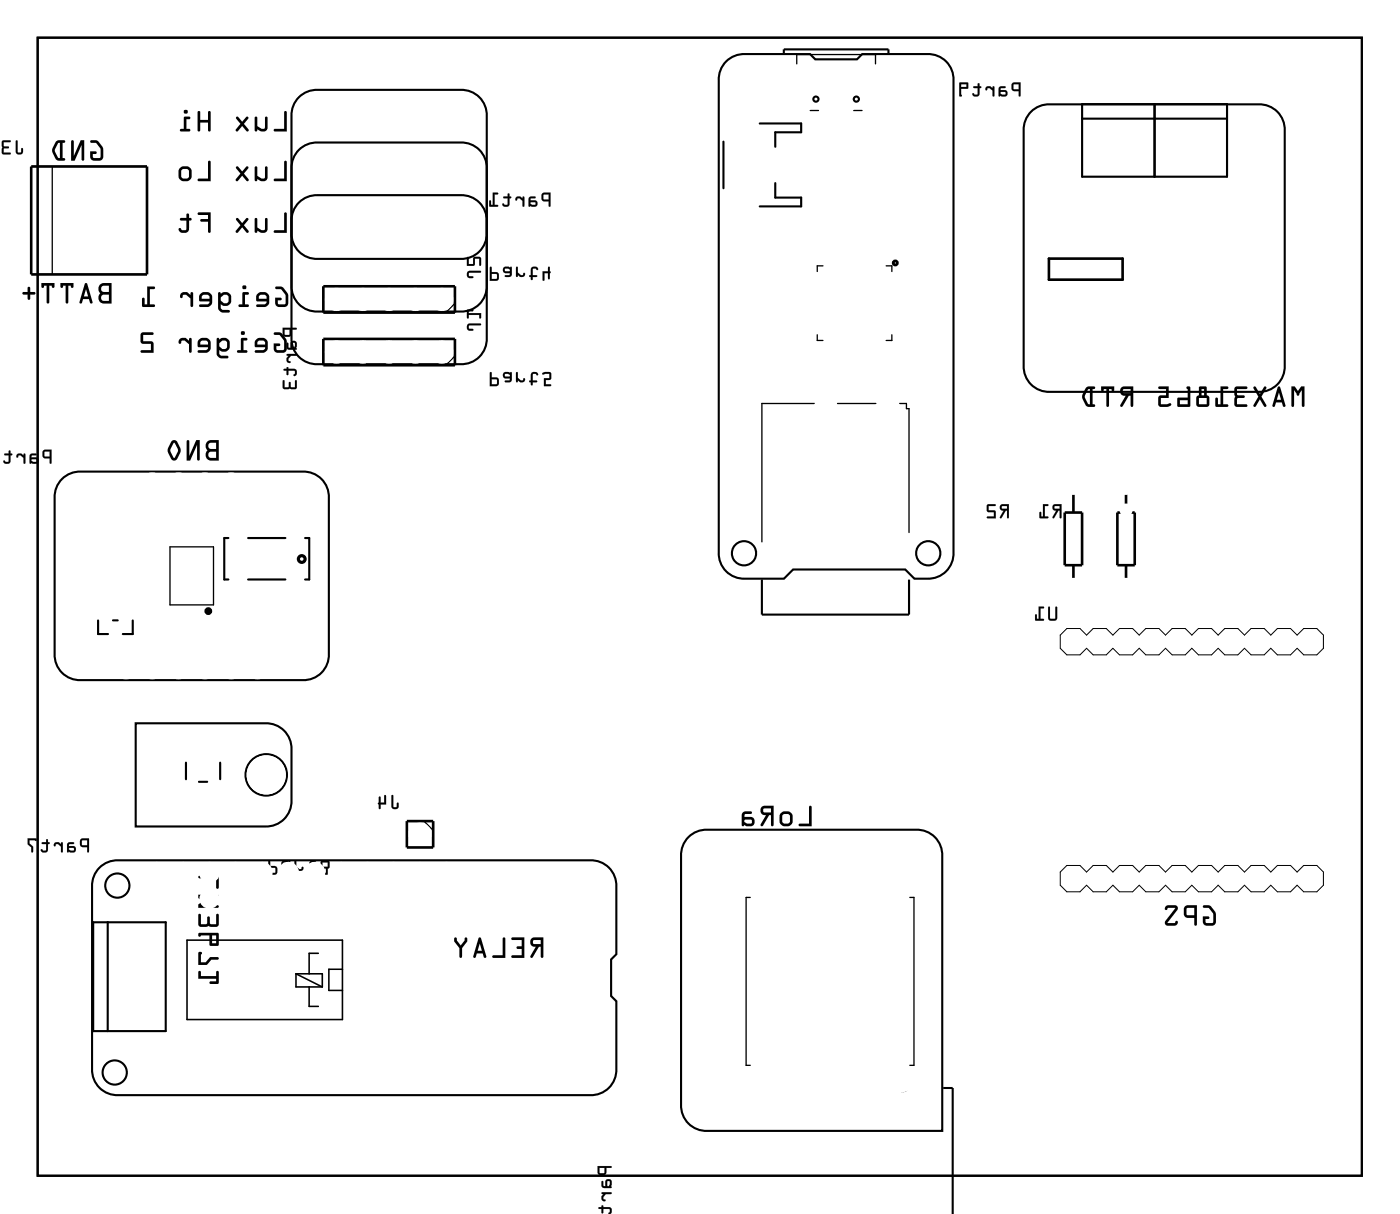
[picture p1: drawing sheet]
<svg xmlns="http://www.w3.org/2000/svg" width="135mm" height="117mm" viewBox="0 0 135 117" stroke-linecap="round" stroke-linejoin="round" font-family="sans-serif">
<g fill="none" stroke="#000" stroke-width=".2">
<path d="M3.6 3.6h127.8v109.8h-127.8zM28.8 14.5a2.44 2.44 0 0 1 1.8-.8h13.9a2.44 2.44 0 0 1 2.5 2.6v11.2a2.44 2.44 0 0 1-2.5 2.6h-13.9a2.44 2.44 0 0 1-2.5-2.6v-11.2a2.44 2.44 0 0 1 .7-1.8zM28.8 9.4a2.44 2.44 0 0 1 1.8-.7h13.9a2.44 2.44 0 0 1 2.5 2.5v11.3a2.44 2.44 0 0 1-2.5 2.5h-13.9a2.44 2.44 0 0 1-2.5-2.5v-11.3a2.44 2.44 0 0 1 .7-1.8zM28.8 19.5a2.44 2.44 0 0 1 1.8-.7h13.9a2.44 2.44 0 0 1 2.5 2.5v11.3a2.44 2.44 0 0 1-2.5 2.5h-13.9a2.44 2.44 0 0 1-2.5-2.5v-11.3a2.44 2.44 0 0 1 .7-1.8zM69.8 13.7v4.5M70.1 5.9a2.44 2.44 0 0 1 1.8-.7h6.3l.5 .5h4l.5-.5h6.3a2.44 2.44 0 0 1 2.5 2.5v45.6a2.44 2.44 0 0 1-2.5 2.5h-1.3l-.8-.9h-10.9l-.8 .9h-3.8a2.44 2.44 0 0 1-2.5-2.5v-45.6a2.44 2.44 0 0 1 .7-1.8zM73.3 11.9h4v.9h-2.5v1.4M74.8 17.7v1.4h2.5v.8h-4M75.6 5.1v-.3h10.1v.3M99.5 10.8a2.44 2.44 0 0 1 1.8-.7h20.2a2.44 2.44 0 0 1 2.5 2.5v22.7a2.44 2.44 0 0 1-2.5 2.5h-20.2a2.44 2.44 0 0 1-2.5-2.5v-22.7a2.44 2.44 0 0 1 .7-1.8zM104.4 10h14v7h-14zM104.4 11.4h14"/>
<path d="M111.4 10v7M6 46.2a2.44 2.44 0 0 1 1.8-.7h21.4a2.44 2.44 0 0 1 2.5 2.5v15.1a2.44 2.44 0 0 1-2.5 2.5h-21.4a2.44 2.44 0 0 1-2.5-2.5v-15.1a2.44 2.44 0 0 1 .7-1.8zM9.5 59.9v1.3h.9M10.9 59.9h.5M12.8 59.9v1.3h-.9M22 51.9h-.4v4h.4M23.9 55.9h3.6M23.9 51.9h3.6M29.4 51.9h.4v4h-.4M73.5 55.9v3.4h14.2v-3.4M13.1 69.8h12.5a2.44 2.44 0 0 1 2.5 2.5v4.9a2.44 2.44 0 0 1-2.5 2.5h-12.5zM17.9 73.6v1.6"/>
<path d="M19.2 75.4h.8M21.2 73.6v1.6M9 89h7v10.5h-7zM9.6 83.7a2.44 2.44 0 0 1 1.8-.7h45.6a2.44 2.44 0 0 1 2.5 2.5v6.6l-.5 .5v3.5l.5 .5v6.5a2.44 2.44 0 0 1-2.5 2.6h-45.6a2.44 2.44 0 0 1-2.5-2.6v-17.6a2.44 2.44 0 0 1 .7-1.8zM10.4 89v10.5M66.4 80.8a2.44 2.44 0 0 1 1.9-.8h20.1a2.44 2.44 0 0 1 2.5 2.6v26.5h-22.6a2.44 2.44 0 0 1-2.6-2.5v-24a2.44 2.44 0 0 1 .7-1.8zM91 105h.9v12.2"/>
<circle cx="78.7" cy="9.6" r=".25"/>
<circle cx="82.6" cy="9.6" r=".25"/>
<circle cx="71.8" cy="53.4" r="1.17"/>
<circle cx="89.6" cy="53.4" r="1.17"/>
<circle cx="25.7" cy="74.8" r="2"/>
<circle cx="11.3" cy="85.4" r="1.17"/>
<circle cx="11.1" cy="103.5" r="1.17"/>
</g>
<g fill="#000">
<path d="M1.5 13.6v1a.36 .36 0 0 0 .4 .3 .36 .36 0 0 0 .3-.3v-.3h-.1h-.1v.4h-.3v-1.1zM.2 13.6v1.2l.1 .1h.7v-.2h-.7l.1-.4h.4l.1-.1-.1-.1h-.4l-.1-.4h.7v-.1z"/>
<path d="M1.5 13.6v1a.37 .37 0 0 0 .4 .3 .37 .37 0 0 0 .3-.3v-.2a.1 .1 0 0 0-.1-.1 .1 .1 0 0 0-.1 .1v.3h-.3v-1.1zM1.6 13.6h.1v1.1h.3l.1-.4h.1v.3a.35 .35 0 0 1-.3 .3 .35 .35 0 0 1-.4-.3zM.2 13.6v1.2l.1 .1h.7a.1 .1 0 0 0 .1-.1 .1 .1 0 0 0-.1-.1h-.7l.1-.4h.4a.1 .1 0 0 0 .1-.1 .1 .1 0 0 0-.1-.1h-.4l-.1-.4h.7a.1 .1 0 0 0 .1-.1 .1 .1 0 0 0-.1-.1zM.2 13.6h.8v.1h-.7l.1 .4h.4l.1 .1-.1 .1h-.4l-.1 .4h.7v.2h-.7l-.1-.1z"/>
<path d="M8.7 13.6l.1 .2h.5l.4 .5v.9h-.7v-.3h.2a.13 .13 0 0 0 .1-.2 .13 .13 0 0 0-.1-.1h-.5v.5a.39 .39 0 0 0 .4 .4h.5a.38 .38 0 0 0 .4-.4 1.36 1.36 0 0 0-.5-1.4l-.3-.2zM8.7 13.6h.7l.5 .5a1.63 1.63 0 0 1 0 1.2v.1a1.01 1.01 0 0 1-1.1 0l-.1-.3v-.5h.5a.13 .13 0 0 1 .1 .1 .13 .13 0 0 1-.1 .2h-.2v.3h.7v-.9l-.4-.5h-.5zM6.9 13.6v1.9h.3l.7-1.5v1.4a.13 .13 0 0 0 .1 .1 .13 .13 0 0 0 .1-.1v-1.9h-.3l-.7 1.6v-1.4l-.1-.2zM6.9 13.6l.1-.1 .1 .2v1.4l.7-1.6h.3v1.9a.13 .13 0 0 1-.1 .1 .13 .13 0 0 1-.1-.1v-1.4l-.7 1.5h-.3zM5.4 13.7l-.4 .7 .1 .4 .4 .6 .7 .1a.13 .13 0 0 0 .1-.1 .13 .13 0 0 0-.1-.1h-.2v-1.5h.2a.13 .13 0 0 0 .1-.1 .13 .13 0 0 0-.1-.2h-.6zM5.4 13.7l.2-.2h.6a.13 .13 0 0 1 .1 .2 .13 .13 0 0 1-.1 .1h-.2v1.4h.2a.13 .13 0 0 1 .1 .2 .13 .13 0 0 1-.1 .1h-.6l-.3-.2a1.1 1.1 0 0 1 .1-1.6zM5.6 13.8h.2v1.5l-.2-.1-.3-.7zM5.6 13.8l-.3 .7 .3 .7h.2v-1.4z"/>
<path d="M8.7 13.6l.1 .2h.5l.4 .5v.9h-.7v-.3h.2a.13 .13 0 0 0 .1-.2 .13 .13 0 0 0-.1-.1h-.5v.5a.39 .39 0 0 0 .4 .4h.5a.38 .38 0 0 0 .4-.4 1.33 1.33 0 0 0-.8-1.6zM6.9 13.6v1.9h.3l.7-1.5v1.4a.13 .13 0 0 0 .1 .1 .13 .13 0 0 0 .1-.1v-1.9h-.3l-.7 1.6v-1.4l-.1-.2zM5.4 13.7a1.17 1.17 0 0 0 0 1.7l.2 .1h.6a.13 .13 0 0 0 .1-.1 .13 .13 0 0 0-.1-.2h-.2v-1.4h.2a.13 .13 0 0 0 .1-.1 .13 .13 0 0 0-.1-.2h-.6zM5.6 13.8h.2v1.4h-.2l-.3-.7z"/>
<path d="M27.5 15.5l-.1 1.7h-.9a.13 .13 0 0 0-.1 .2 .13 .13 0 0 0 .1 .1h1.2v-1.9l-.1-.1zM27.5 15.5h.1l.1 .1v1.9h-1.2a.13 .13 0 0 1-.1-.1 .13 .13 0 0 1 .1-.2h.9zM24.6 16.1v1.3a.13 .13 0 0 0 .1 .1 .13 .13 0 0 0 .1-.1v-.1l.3 .1a.5 .5 0 0 0 .7-.3v-.9a.12 .12 0 0 0-.1-.2 .12 .12 0 0 0-.1 .2v1h-.4l-.4-.2v-.9zM24.6 16.1h.2v.9l.4 .2h.4v-1a.13 .13 0 0 1 .1-.2 .13 .13 0 0 1 .1 .2v.9a.56 .56 0 0 1-.4 .4 .56 .56 0 0 1-.6-.2v.1a.13 .13 0 0 1-.1 .1 .13 .13 0 0 1-.1-.1zM22.8 16.1v.2l.4 .4-.4 .6a.13 .13 0 0 0 0 .2 .13 .13 0 0 0 .2-.1l.4-.5 .4 .5a.13 .13 0 0 0 .2 .1 .13 .13 0 0 0 0-.2l-.5-.6 .4-.4a.13 .13 0 0 0 0-.2 .13 .13 0 0 0-.1 0l-.4 .4-.4-.4zM22.8 16.1h.2l.4 .4 .4-.4a.13 .13 0 0 1 .1 0 .13 .13 0 0 1 .1 .2l-.5 .4 .5 .6a.13 .13 0 0 1 0 .2 .13 .13 0 0 1-.2-.1l-.4-.4-.4 .4a.13 .13 0 0 1-.2 .1 .13 .13 0 0 1 0-.2l.4-.6-.4-.4zM20.1 15.5v1.7h-.9a.13 .13 0 0 0-.1 .2 .13 .13 0 0 0 .1 .1h1.1v-1.9v-.1zM20.1 15.5h.2v.1v1.9h-1.1a.13 .13 0 0 1-.1-.1 .13 .13 0 0 1 .1-.2h.9zM17.4 16.2a1.02 1.02 0 0 0-.2 .9l.1 .1 .3 .3h.5l.3-.2a1.05 1.05 0 0 0 .1-.9l-.2-.2a.64 .64 0 0 0-.6-.2zM17.4 16.2l.2-.2 .6 .1 .3 .3a1.05 1.05 0 0 1-.1 .9l-.3 .2h-.5l-.3-.3-.1-.1a1.02 1.02 0 0 1 .2-.9zM17.6 16.4l.5-.1 .1 .1v.7l-.1 .1h-.4l-.2-.1v-.6zM17.6 16.4l-.1 .1v.6l.2 .1h.4l.1-.1v-.6l-.1-.2z"/>
<path d="M27.5 10.7l-.1 1.7h-.9a.13 .13 0 0 0-.1 .2 .13 .13 0 0 0 .1 .1h1.2v-1.9l-.1-.1zM27.5 10.7h.1l.1 .1v1.9h-1.2a.13 .13 0 0 1-.1-.1 .13 .13 0 0 1 .1-.2h.9zM24.6 11.3v1.3a.13 .13 0 0 0 .1 .1 .13 .13 0 0 0 .1-.1v-.1l.3 .1a.5 .5 0 0 0 .7-.3v-.9a.12 .12 0 0 0-.1-.2 .12 .12 0 0 0-.1 .2v1h-.4l-.4-.2v-.9zM24.6 11.3h.2v.9l.4 .2h.4v-1a.13 .13 0 0 1 .1-.2 .13 .13 0 0 1 .1 .2v.9a.56 .56 0 0 1-.4 .4 .56 .56 0 0 1-.6-.2v.1a.13 .13 0 0 1-.1 .1 .13 .13 0 0 1-.1-.1zM22.8 11.3v.2l.4 .4-.4 .6a.13 .13 0 0 0 0 .2 .13 .13 0 0 0 .2-.1l.4-.4 .4 .4a.13 .13 0 0 0 .2 .1 .13 .13 0 0 0 0-.2l-.5-.6 .4-.4a.13 .13 0 0 0 0-.2 .13 .13 0 0 0-.1 0l-.4 .5-.4-.5zM22.8 11.3h.2l.4 .4 .4-.4a.13 .13 0 0 1 .1 0 .13 .13 0 0 1 .1 .2l-.5 .4 .5 .6a.13 .13 0 0 1 0 .2 .13 .13 0 0 1-.2-.1l-.4-.4-.4 .4a.13 .13 0 0 1-.2 .1 .13 .13 0 0 1 0-.2l.4-.6-.4-.4zM19.1 10.7v1.9a.13 .13 0 0 0 .1 .1 .13 .13 0 0 0 .1-.1v-.8h.8v.8a.13 .13 0 0 0 .1 .1 .13 .13 0 0 0 .1-.1v-1.8a.13 .13 0 0 0-.1-.1 .13 .13 0 0 0-.1 .1v.8h-.8v-.8zM19.1 10.7l.2 .1v.8h.8v-.8a.13 .13 0 0 1 .1-.1 .13 .13 0 0 1 .1 .1v1.8a.13 .13 0 0 1-.1 .1 .13 .13 0 0 1-.1-.1v-.8h-.8v.8a.13 .13 0 0 1-.1 .1 .13 .13 0 0 1-.1-.1zM17.8 11.3l-.1 1.1h-.2a.13 .13 0 0 0-.1 .2 .13 .13 0 0 0 .1 .1h.7a.13 .13 0 0 0 .2-.1 .14 .14 0 0 0-.2-.2h-.2v-.9h.2a.13 .13 0 0 0 .2-.1 .14 .14 0 0 0-.2-.2zM17.8 11.3l.4-.1a.14 .14 0 0 1 .2 .2 .13 .13 0 0 1-.2 .1h-.2v.9h.2a.14 .14 0 0 1 .2 .2 .13 .13 0 0 1-.2 .1h-.7a.13 .13 0 0 1-.1-.1 .13 .13 0 0 1 .1-.2h.2zM17.7 10.8a.2 .2 0 0 0 .4 0 .2 .2 0 0 0-.4 0zM17.7 10.8a.2 .2 0 0 1 .4 0 .2 .2 0 0 1-.4 0z"/>
<path d="M27.5 15.5l-.1 1.7h-.9a.13 .13 0 0 0-.1 .2 .13 .13 0 0 0 .1 .1h1.2v-1.9l-.1-.1zM24.6 16.1v1.3a.13 .13 0 0 0 .1 .1 .13 .13 0 0 0 .1-.1v-.1a.56 .56 0 0 0 .6 .2 .56 .56 0 0 0 .4-.4v-.9a.13 .13 0 0 0-.1-.2 .13 .13 0 0 0-.1 .2v1h-.4l-.4-.2v-.9zM22.8 16.1v.2l.4 .4-.4 .6a.13 .13 0 0 0 0 .2 .13 .13 0 0 0 .2-.1l.4-.4 .4 .4a.13 .13 0 0 0 .2 .1 .13 .13 0 0 0 0-.2l-.5-.6 .4-.4a.13 .13 0 0 0 0-.2 .13 .13 0 0 0-.1 0l-.4 .4-.4-.4zM20.1 15.5v1.7h-.9a.13 .13 0 0 0-.1 .2 .13 .13 0 0 0 .1 .1h1.1v-1.9v-.1zM17.4 16.2a1.02 1.02 0 0 0-.2 .9l.1 .1 .3 .3h.5l.3-.2a1.05 1.05 0 0 0 .1-.9l-.2-.2a.64 .64 0 0 0-.6-.2zM17.6 16.4l.5-.1 .1 .2v.6l-.1 .1h-.4l-.2-.1v-.6z"/>
<path d="M27.5 10.7l-.1 1.7h-.9a.13 .13 0 0 0-.1 .2 .13 .13 0 0 0 .1 .1h1.2v-1.9l-.1-.1zM24.6 11.3v1.3a.13 .13 0 0 0 .1 .1 .13 .13 0 0 0 .1-.1v-.1a.56 .56 0 0 0 .6 .2 .56 .56 0 0 0 .4-.4v-.9a.13 .13 0 0 0-.1-.2 .13 .13 0 0 0-.1 .2v1h-.4l-.4-.2v-.9zM22.8 11.3v.2l.4 .4-.4 .6a.13 .13 0 0 0 0 .2 .13 .13 0 0 0 .2-.1l.4-.4 .4 .4a.13 .13 0 0 0 .2 .1 .13 .13 0 0 0 0-.2l-.5-.6 .4-.4a.13 .13 0 0 0 0-.2 .13 .13 0 0 0-.1 0l-.4 .4-.4-.4zM19.1 10.7v1.9a.13 .13 0 0 0 .1 .1 .13 .13 0 0 0 .1-.1v-.8h.8v.8a.13 .13 0 0 0 .1 .1 .13 .13 0 0 0 .1-.1v-1.8a.13 .13 0 0 0-.1-.1 .13 .13 0 0 0-.1 .1v.8h-.8v-.8zM17.8 11.3l-.1 1.1h-.2a.13 .13 0 0 0-.1 .2 .13 .13 0 0 0 .1 .1h.7a.13 .13 0 0 0 .2-.1 .14 .14 0 0 0-.2-.2h-.2v-.9h.2a.13 .13 0 0 0 .2-.1 .14 .14 0 0 0-.2-.2zM17.7 10.8a.2 .2 0 0 0 .4 0 .2 .2 0 0 0-.4 0z"/>
<path d="M52.3 18.7v.1v.5l.1 .1h.6v.5h.1v-1.3zM52.5 18.8h.5v.5l-.5-.1zM51.1 19l-.1 .2v.7h.6a.32 .32 0 0 0 .3-.3 .32 .32 0 0 0-.3-.3h-.4v-.1v-.1h.4v-.1zM51.2 19.5h.4l.1 .2-.3 .1-.2-.1zM49.8 19l-.1 .2a.11 .11 0 0 0 .1 .2 .11 .11 0 0 0 .1-.2l.2-.1 .3 .3v.5h.2v-.9h-.1l-.1 .1-.2-.1zM48.6 19v.1h.4v.6l-.3 .1-.1-.2-.1 .1a.35 .35 0 0 0 .3 .3 .35 .35 0 0 0 .4-.3v-.6l.1-.1h-.1l-.1-.3h-.1v.3zM47.6 18.6v1.2h-.2v-.4l-.1-.1-.1 .6h.8v-.1h-.3v-1h.3l.1-.2z"/>
<path d="M52.3 18.7v.1v.5l.1 .1h.6l-.1 .5a.1 .1 0 0 0 .1 .1 .1 .1 0 0 0 .1-.1v-1.3h-.6zM52.3 18.7l.8-.1v1.3h-.1v-.5h-.6l-.1-.1zM52.5 18.8h.5v.5l-.5-.1zM52.5 18.8v.4l.5 .1v-.5zM51.1 19l-.1 .2v.7a.09 .09 0 0 0 .1 .1 .09 .09 0 0 0 .1-.1l.4 .1a.32 .32 0 0 0 .3-.4 .32 .32 0 0 0-.3-.3h-.4v-.2h.4a.1 .1 0 0 0 .1-.1 .1 .1 0 0 0-.1-.1zM51.1 19h.5v.1h-.4v.1v.2l.4-.1a.31 .31 0 0 1 .3 .3 .31 .31 0 0 1-.3 .3h-.6v-.7zM51.2 19.5h.4l.1 .2-.3 .1-.2-.1zM51.2 19.5v.2l.2 .1 .3-.1-.1-.2zM49.8 19l-.1 .2a.14 .14 0 0 0 .2 .2 .11 .11 0 0 0 0-.2l.2-.1 .3 .3v.5a.1 .1 0 0 0 .1 .1 .1 .1 0 0 0 .1-.1v-.9a.1 .1 0 0 0-.1-.1 .1 .1 0 0 0-.1 .1v.1l-.2-.1zM49.8 19h.4l.2 .2 .1-.2h.1v.9h-.2v-.5l-.3-.3h-.1l-.2 .2zM48.6 19v.1h.4v.6l-.3 .1-.1-.2h-.1a.21 .21 0 0 0 0 .3 .21 .21 0 0 0 .2 .1l.3-.1 .2-.1v-.7h.1a.1 .1 0 0 0 .1-.1 .1 .1 0 0 0-.1-.1l-.1 .1v-.3a.1 .1 0 0 0-.1-.1 .1 .1 0 0 0-.1 .1v.3zM48.6 19h.4v-.3h.1l.1 .3h.1l-.1 .1v.6a.37 .37 0 0 1-.4 .2 .37 .37 0 0 1-.3-.2l.1-.1 .1 .2h.2l.1-.1v-.6h-.4zM47.6 18.6v1.2h-.2v-.4a.1 .1 0 0 0-.1-.1 .1 .1 0 0 0-.1 .1v.5l.8 .1a.1 .1 0 0 0 .1-.1 .1 .1 0 0 0-.1-.1h-.3v-1h.3a.1 .1 0 0 0 .1-.1 .1 .1 0 0 0-.1-.1zM47.6 18.6h.5l-.1 .1-.3 .1v1h.3v.1h-.8l.1-.6 .1 .1v.4h.2z"/>
<path d="M97.7 8l-.1 .2v.4l.2 .2h.5v.5h.1l.1-1.3zM97.8 8.2l.5-.1v.5h-.5zM96.5 8.4l-.1 .2v.7h.6a.32 .32 0 0 0 .2-.3 .32 .32 0 0 0-.2-.3h-.4v-.1v-.1h.4v-.2zM96.6 8.9h.4v.2h-.3l-.2-.1zM95.2 8.4l-.1 .2a.1 .1 0 0 0 .1 .1 .1 .1 0 0 0 .1-.1l.2-.1 .3 .2v.6h.1v-1h-.1v.2l-.2-.2zM94 8.3v.2h.4v.6h-.3l-.1-.1h-.2a.35 .35 0 0 0 .4 .3 .35 .35 0 0 0 .3-.2v-.6l.2-.1-.2-.1v-.3l-.1 .1v.2zM92.6 8v1.2l.2 .1v-.1v-.1v-.5l.6-.1v-.5zM92.8 8.1h.5v.3h-.5z"/>
<path d="M97.7 8l-.1 .2v.4l.2 .2h.5v.4a.1 .1 0 0 0 .1 .1 .1 .1 0 0 0 .1-.1v-1.3h-.6zM97.7 8h.8l-.1 1.3h-.1v-.5h-.5l-.1-.2zM97.8 8.2l.5-.1v.5h-.5zM97.8 8.1v.5h.5v-.5zM96.4 8.4v.2v.6a.09 .09 0 0 0 .1 .1 .09 .09 0 0 0 0-.1l.5 .1a.32 .32 0 0 0 .2-.3 .32 .32 0 0 0-.2-.3h-.4v-.2h.4a.1 .1 0 0 0 .1-.1 .1 .1 0 0 0-.1-.1zM96.5 8.4l.5-.1v.2h-.4v.1v.1h.4a.31 .31 0 0 1 .2 .3 .31 .31 0 0 1-.2 .3h-.6v-.7zM96.6 8.9h.4v.2h-.3l-.2-.1zM96.6 8.9l-.1 .1 .2 .1h.4l-.1-.2zM95.2 8.4l-.1 .2a.11 .11 0 0 0 .1 .1 .11 .11 0 0 0 .1-.1l.2-.1 .3 .2v.5a.1 .1 0 0 0 .1 .1 .1 .1 0 0 0 .1-.1v-.8a.1 .1 0 0 0-.1-.1 .1 .1 0 0 0-.1 .1v.1l-.2-.2zM95.2 8.4l.4-.1 .2 .2v-.1h.1v.9h-.1v-.6l-.3-.2h-.2l-.1 .2zM93.9 8.3l.1 .2h.4l-.1 .6h-.2l-.1-.1h-.1a.21 .21 0 0 0 0 .2 .21 .21 0 0 0 .2 .1h.3l.1-.1v-.7h.1a.1 .1 0 0 0 .1-.1 .1 .1 0 0 0-.1-.1h-.1v-.2a.1 .1 0 0 0-.1-.1 .1 .1 0 0 0-.1 .1l.1 .2zM94 8.4l.4-.1v-.2h.1v.2l.2 .1-.2 .1v.6a.37 .37 0 0 1-.3 .2 .37 .37 0 0 1-.4-.2l.1-.1 .2 .1h.2h.1v-.6h-.4zM92.6 8v1.2l.2 .1a.09 .09 0 0 0 0-.1 .09 .09 0 0 0 0-.1v-.5h.6l.1-.6-.1-.1zM92.6 8h.8v.5l-.7 .1v.5l.1 .1v.1l-.2-.1zM92.8 8.1h.5v.3h-.5zM92.7 8.1v.3h.6v-.3z"/>
<path d="M3.6 3.6v109.8h127.8v-109.8zM3.6 3.6h127.8v109.8h-127.8z"/>
<path d="M9.7 27.5l-.2 .4 .2 .4a.58 .58 0 0 0-.2 .6 .58 .58 0 0 0 .5 .4h.8v-2h-.8zM9.7 27.5l.3-.2h.8v2h-.8a.58 .58 0 0 1-.5-.4 .58 .58 0 0 1 .2-.6l-.2-.4zM9.8 28.5l.7-.1v.6h-.7v-.3zM9.8 28.5v.3v.2h.7v-.6zM9.8 27.6h.7v.6l-.7-.1v-.2zM9.8 27.6v.2v.3l.7 .1v-.6zM8.2 27.4l-.5 1.8a.13 .13 0 0 0 .1 .1 .13 .13 0 0 0 .1-.1l.1-.3h.6l.1 .3a.13 .13 0 0 0 .1 .1 .13 .13 0 0 0 .1-.1l-.5-1.8-.1-.1zM8.2 27.4l.1-.1 .1 .1 .5 1.8a.13 .13 0 0 1-.1 .1 .13 .13 0 0 1-.1-.1l-.1-.3h-.6l-.1 .3a.13 .13 0 0 1-.1 .1 .13 .13 0 0 1-.1-.1zM8.3 27.9l.2 .7h-.4zM8.3 27.9l-.2 .7h.4zM5.8 27.3v.3a.14 .14 0 0 0 .2 .2 .13 .13 0 0 0 .1-.2h.2v1.6a.13 .13 0 0 0 .2 .1 .13 .13 0 0 0 .1-.1v-1.6h.2a.14 .14 0 0 0 .2 .2 .13 .13 0 0 0 .1-.2v-.3zM5.8 27.3h1.3v.3a.13 .13 0 0 1-.1 .2 .14 .14 0 0 1-.2-.2h-.2v1.6a.13 .13 0 0 1-.1 .1 .13 .13 0 0 1-.2-.1v-1.6h-.2a.13 .13 0 0 1-.1 .2 .14 .14 0 0 1-.2-.2zM4 27.3v.3a.13 .13 0 0 0 .1 .2 .13 .13 0 0 0 .1-.2h.3v1.6a.13 .13 0 0 0 .1 .1 .13 .13 0 0 0 .2-.1v-1.6h.2a.13 .13 0 0 0 .1 .2 .14 .14 0 0 0 .2-.2v-.3zM4 27.3h1.3v.3a.14 .14 0 0 1-.2 .2 .13 .13 0 0 1-.1-.2h-.2v1.6a.13 .13 0 0 1-.2 .1 .13 .13 0 0 1-.1-.1v-1.6h-.3h.1a.14 .14 0 0 1-.2 .2 .13 .13 0 0 1-.1-.2zM2.2 28.2v.2h.5v.4a.13 .13 0 0 0 .1 .1 .13 .13 0 0 0 .1-.1v-.4h.4a.13 .13 0 0 0 .1-.1 .13 .13 0 0 0-.1-.1h-.4v-.4a.13 .13 0 0 0-.1-.1 .13 .13 0 0 0-.1 .1v.4zM2.2 28.2h.5v-.4a.13 .13 0 0 1 .1-.1 .13 .13 0 0 1 .1 .1v.4h.4a.13 .13 0 0 1 .1 .1 .13 .13 0 0 1-.1 .1h-.4v.4a.13 .13 0 0 1-.1 .1 .13 .13 0 0 1-.1-.1v-.4h-.5z"/>
<path d="M9.7 27.5l-.2 .4 .2 .4a.57 .57 0 0 0-.2 .6 .57 .57 0 0 0 .5 .4h.8v-2h-.8zM9.8 28.5l.7-.1v.6h-.7v-.2zM9.8 27.6h.7v.6l-.7-.1v-.2zM8.2 27.4l-.5 1.8a.13 .13 0 0 0 .1 .1 .13 .13 0 0 0 .1-.1l.1-.3h.6l.1 .3a.13 .13 0 0 0 .1 .1 .13 .13 0 0 0 .1-.1l-.5-1.8-.1-.1zM8.3 27.9l.2 .7h-.4zM5.8 27.3v.3a.14 .14 0 0 0 .2 .2 .13 .13 0 0 0 .1-.2h.2v1.6a.13 .13 0 0 0 .2 .1 .13 .13 0 0 0 .1-.1v-1.6h.2a.14 .14 0 0 0 .2 .2 .13 .13 0 0 0 .1-.2v-.3zM4 27.3v.3a.13 .13 0 0 0 .1 .2 .13 .13 0 0 0 .1-.2h.3v1.6a.13 .13 0 0 0 .1 .1 .13 .13 0 0 0 .2-.1v-1.6h.2a.13 .13 0 0 0 .1 .2 .14 .14 0 0 0 .2-.2v-.3zM2.2 28.2v.2h.5v.4a.13 .13 0 0 0 .1 .1 .13 .13 0 0 0 .1-.1v-.4h.4a.13 .13 0 0 0 .1-.1 .13 .13 0 0 0-.1-.1h-.4v-.4a.13 .13 0 0 0-.1-.1 .13 .13 0 0 0-.1 .1v.4z"/>
<path d="M27.5 20.5l-.1 1.7h-.9a.13 .13 0 0 0-.1 .1 .13 .13 0 0 0 .1 .2h1.2v-1.9l-.1-.1zM27.5 20.5h.1l.1 .1v1.9h-1.2a.13 .13 0 0 1-.1-.2 .13 .13 0 0 1 .1-.1h.9zM24.6 21.1v1.2a.13 .13 0 0 0 .1 .2 .13 .13 0 0 0 .1-.2v-.1l.3 .2a.5 .5 0 0 0 .7-.3v-.9a.12 .12 0 0 0-.1-.2 .12 .12 0 0 0-.1 .1v1l-.4 .1-.4-.3v-.8zM24.6 21.1h.2v.8l.4 .3 .4-.1v-1a.13 .13 0 0 1 .1-.1 .13 .13 0 0 1 .1 .2v.9a.56 .56 0 0 1-.4 .4 .56 .56 0 0 1-.6-.3v.1a.13 .13 0 0 1-.1 .2 .13 .13 0 0 1-.1-.2zM22.8 21.1v.1l.4 .5-.4 .6a.13 .13 0 0 0 0 .1 .13 .13 0 0 0 .2 0l.4-.5 .4 .5a.13 .13 0 0 0 .2 0 .13 .13 0 0 0 0-.1l-.5-.6 .4-.5a.13 .13 0 0 0 0-.1 .13 .13 0 0 0-.1 0l-.4 .4-.4-.4zM22.8 21.1h.2l.4 .4 .4-.4a.13 .13 0 0 1 .1 0 .13 .13 0 0 1 .1 .1l-.5 .5 .5 .6a.13 .13 0 0 1 0 .1 .13 .13 0 0 1-.2 0l-.4-.5-.4 .5a.13 .13 0 0 1-.2 0 .13 .13 0 0 1 0-.1l.4-.6-.4-.5zM19.1 20.5v.2h1v.4h-.7a.13 .13 0 0 0-.1 .2 .13 .13 0 0 0 .1 .1h.7v.9a.13 .13 0 0 0 .1 .2 .13 .13 0 0 0 .1-.2v-1.8zM19.1 20.5h1.2v1.8a.13 .13 0 0 1-.1 .2 .13 .13 0 0 1-.1-.2v-.9h-.7a.13 .13 0 0 1-.1-.1 .13 .13 0 0 1 .1-.2h.7v-.4h-1zM17.4 21.1v.2h.6v.8l-.1 .1-.4-.1a.14 .14 0 0 0-.1-.1 .14 .14 0 0 0-.2 .1 .54 .54 0 0 0 .6 .4 .54 .54 0 0 0 .4-.4v-.8h.2a.13 .13 0 0 0 .1-.1 .13 .13 0 0 0-.1-.2h-.2v-.3a.13 .13 0 0 0-.1-.1 .13 .13 0 0 0-.1 .1v.3zM17.4 21.1l.6-.1v-.3a.13 .13 0 0 1 .1-.1 .13 .13 0 0 1 .1 .1v.3h.2a.13 .13 0 0 1 .1 .2 .13 .13 0 0 1-.1 .1h-.2v.8a.51 .51 0 0 1-.5 .4 .51 .51 0 0 1-.5-.4 .19 .19 0 0 1 .2-.1 .19 .19 0 0 1 .2 .2l.4-.1v-.8h-.6z"/>
<path d="M27.5 20.5l-.1 1.7h-.9a.13 .13 0 0 0-.1 .1 .13 .13 0 0 0 .1 .2h1.2v-1.9l-.1-.1zM24.6 21.1v1.2a.13 .13 0 0 0 .1 .2 .13 .13 0 0 0 .1-.2v-.1a.56 .56 0 0 0 .6 .3 .56 .56 0 0 0 .4-.4v-.9a.13 .13 0 0 0-.1-.2 .13 .13 0 0 0-.1 .1v1l-.4 .1-.4-.3v-.8zM22.8 21.1v.1l.4 .5-.4 .6a.13 .13 0 0 0 0 .1 .13 .13 0 0 0 .2 0l.4-.5 .4 .5a.13 .13 0 0 0 .2 0 .13 .13 0 0 0 0-.1l-.5-.6 .4-.5a.13 .13 0 0 0 0-.1 .13 .13 0 0 0-.1 0l-.4 .4-.4-.4zM19.1 20.5v.2h1v.4h-.7a.13 .13 0 0 0-.1 .2 .13 .13 0 0 0 .1 .1h.7v.9a.13 .13 0 0 0 .1 .2 .13 .13 0 0 0 .1-.2v-1.8zM17.4 21.1v.2h.6v.8l-.1 .1-.4-.1a.14 .14 0 0 0-.1-.1 .14 .14 0 0 0-.2 .1 .54 .54 0 0 0 .6 .4 .54 .54 0 0 0 .4-.4v-.8h.2a.13 .13 0 0 0 .1-.1 .13 .13 0 0 0-.1-.2h-.2v-.3a.13 .13 0 0 0-.1-.1 .13 .13 0 0 0-.1 .1v.3z"/>
<path d="M26.5 32.1v.2h.5l.4 .6v.8h-.7v-.3h.2a.13 .13 0 0 0 .1-.1 .13 .13 0 0 0-.1-.2h-.5v.6a.39 .39 0 0 0 .4 .3h.5a.38 .38 0 0 0 .4-.3 1.36 1.36 0 0 0-.5-1.5l-.3-.1zM26.5 32.1h.6l.5 .6a1.63 1.63 0 0 1 .1 1.1l-.1 .1a1.01 1.01 0 0 1-1.1 0l-.1-.2v-.6h.5a.14 .14 0 0 1 .2 .2 .13 .13 0 0 1-.2 .1h-.2v.3h.7v-.8l-.4-.6h-.5zM24.7 32.8l-.1 .3v.4h1v.1l-.2 .2h-.7a.13 .13 0 0 0-.1 .1 .13 .13 0 0 0 .1 .1h.7l.3-.1a1.05 1.05 0 0 0 .1-.9l-.1-.3a.63 .63 0 0 0-.7-.1zM24.7 32.8l.3-.2h.5l.3 .4a1.05 1.05 0 0 1-.1 .9l-.3 .1h-.7a.13 .13 0 0 1-.1-.1 .13 .13 0 0 1 .1-.1h.7l.2-.3h-1v-.4zM24.9 32.9h.5l.2 .1v.2h-.8zM24.9 32.9l-.1 .3h.8v-.2l-.2-.1zM23.3 32.6l-.1 1.2h-.2a.13 .13 0 0 0-.1 .1 .13 .13 0 0 0 .1 .1h.8a.13 .13 0 0 0 .1-.1 .13 .13 0 0 0-.1-.1h-.3v-.9h.3a.13 .13 0 0 0 .1-.2 .13 .13 0 0 0-.1-.1zM23.3 32.6h.5a.13 .13 0 0 1 .1 .1 .13 .13 0 0 1-.1 .2h-.3v.9h.3a.13 .13 0 0 1 .1 .1 .13 .13 0 0 1-.1 .1h-.8a.13 .13 0 0 1-.1-.1 .13 .13 0 0 1 .1-.1h.2zM23.2 32.1a.2 .2 0 0 0 .4 0 .2 .2 0 0 0-.4 0zM23.2 32.1a.2 .2 0 0 1 .4 0 .2 .2 0 0 1-.4 0zM20.9 32.6v1.7l.3 .3h.7a.13 .13 0 0 0 .1-.2 .13 .13 0 0 0-.1-.1h-.6l-.1-.1v-.4l.3 .1h.3l.2-.1 .2-.3-.1-.6-.2-.2-.2-.1h-.3l-.2 .2a.13 .13 0 0 0-.1-.2 .13 .13 0 0 0-.2 0zM20.9 32.6a.13 .13 0 0 1 .2 0 .13 .13 0 0 1 .1 .2l.2-.2h.3l.2 .1 .2 .2 .1 .6-.2 .3-.2 .1h-.3l-.3-.1v.4l.1 .1h.6a.13 .13 0 0 1 .1 .1 .13 .13 0 0 1-.1 .2h-.7l-.3-.3zM21.2 33.1l.3-.2h.3l.1 .2v.4l-.2 .2-.3-.1-.2-.2zM21.2 33.1v.3l.2 .2 .3 .1 .2-.2v-.4l-.1-.2h-.3zM19.2 32.8l-.1 .3v.4h1v.1l-.2 .2h-.7a.13 .13 0 0 0-.1 .1 .13 .13 0 0 0 .1 .1h.7l.3-.1a1.05 1.05 0 0 0 .1-.9l-.1-.3a.63 .63 0 0 0-.7-.1zM19.2 32.8l.3-.2h.5l.3 .4a1.05 1.05 0 0 1-.1 .9l-.3 .1h-.7a.13 .13 0 0 1-.1-.1 .13 .13 0 0 1 .1-.1h.7l.2-.3h-1v-.4zM19.4 32.9h.5l.2 .1v.2h-.8zM19.4 32.9l-.1 .3h.8v-.2l-.2-.1zM17.3 32.7l-.1 .3a.14 .14 0 0 0 .2 .2 .14 .14 0 0 0 .1-.2l.1-.1h.2l.4 .3v.7a.13 .13 0 0 0 .2 .1 .13 .13 0 0 0 .1-.1v-1.2a.13 .13 0 0 0-.1-.1 .13 .13 0 0 0-.2 .1v.2l-.3-.3h-.3zM17.3 32.7l.3-.1h.3l.3 .3v-.2a.13 .13 0 0 1 .2-.1 .13 .13 0 0 1 .1 .1v1.2a.13 .13 0 0 1-.1 .1 .13 .13 0 0 1-.2-.1v-.7l-.4-.3h-.3a.2 .2 0 0 1 0 .2 .2 .2 0 0 1-.2 0l-.1-.1zM13.6 32.1v.2v.8l.2 .1h.8v.6h-.9a.13 .13 0 0 0-.1 .1 .13 .13 0 0 0 .1 .1h1.1v-.8l-.1-.2-.9-.1v-.6h.9a.13 .13 0 0 0 .1-.1 .13 .13 0 0 0-.1-.1h-.9zM13.6 32.1h.2h.9a.13 .13 0 0 1 .1 .1 .13 .13 0 0 1-.1 .1h-.9v.6h.8l.1 .1 .1 .2v.8h-1.1a.13 .13 0 0 1-.1-.1 .13 .13 0 0 1 .1-.1h.9v-.6h-.8l-.2-.1v-.8z"/>
<path d="M26.5 32.1v.2h.5l.4 .6v.8h-.7v-.3h.2a.13 .13 0 0 0 .1-.1 .13 .13 0 0 0-.1-.2h-.5v.6a.39 .39 0 0 0 .4 .3h.5a.38 .38 0 0 0 .4-.3 1.33 1.33 0 0 0-.8-1.6zM24.7 32.8l-.1 .3v.4h1v.1l-.2 .2h-.7a.13 .13 0 0 0-.1 .1 .13 .13 0 0 0 .1 .1h.7l.3-.1a1.05 1.05 0 0 0 .1-.9l-.1-.3a.63 .63 0 0 0-.7-.1zM24.9 32.9h.5l.2 .1v.2h-.8zM23.3 32.6l-.1 1.2h-.2a.13 .13 0 0 0-.1 .1 .13 .13 0 0 0 .1 .1h.8a.13 .13 0 0 0 .1-.1 .13 .13 0 0 0-.1-.1h-.3v-.9h.3a.13 .13 0 0 0 .1-.2 .13 .13 0 0 0-.1-.1zM23.2 32.1a.2 .2 0 0 0 .4 0 .2 .2 0 0 0-.4 0zM20.9 32.6v1.7l.3 .3h.7a.13 .13 0 0 0 .1-.2 .13 .13 0 0 0-.1-.1h-.6l-.1-.1v-.4l.3 .1h.3l.2-.1 .2-.3-.1-.6-.3-.3h-.4l-.2 .2-.1-.2zM21.2 33.1l.3-.2h.3l.1 .2v.4l-.2 .2-.3-.1-.2-.2zM19.2 32.8l-.1 .3v.4h1v.1l-.2 .2h-.7a.13 .13 0 0 0-.1 .1 .13 .13 0 0 0 .1 .1h.7l.3-.1a1.05 1.05 0 0 0 .1-.9l-.1-.3a.63 .63 0 0 0-.7-.1zM19.4 32.9h.5l.2 .1v.2h-.8zM17.3 32.7l-.1 .3a.14 .14 0 0 0 .2 .2 .14 .14 0 0 0 .1-.2l.1-.1h.2l.4 .3v.7a.13 .13 0 0 0 .2 .1 .13 .13 0 0 0 .1-.1v-1.2a.13 .13 0 0 0-.1-.1 .13 .13 0 0 0-.2 .1v.2l-.3-.3h-.3zM13.6 32.1v.2v.8l.2 .1h.8v.6h-.9a.13 .13 0 0 0-.1 .1 .13 .13 0 0 0 .1 .1h1.1v-.8l-.1-.2-.1-.1h-.8v-.6h.9a.13 .13 0 0 0 .1-.1 .13 .13 0 0 0-.1-.1h-.9z"/>
<path d="M26.6 27.7v.2h.5l.5 .6-.1 .8h-.6l-.1-.3h.3a.13 .13 0 0 0 .1-.2 .13 .13 0 0 0-.1-.1h-.5v.5a.39 .39 0 0 0 .3 .4h.5a.38 .38 0 0 0 .4-.4 1.36 1.36 0 0 0-.4-1.4l-.3-.2zM26.6 27.7h.6l.5 .5a1.63 1.63 0 0 1 .1 1.2l-.1 .1a1.01 1.01 0 0 1-1 0l-.1-.3v-.5h.5a.13 .13 0 0 1 .1 .1 .13 .13 0 0 1-.1 .2h-.3l.1 .3h.6v-.8l-.4-.6h-.5zM24.9 28.3l-.2 .3 .1 .4 .9 .1v.1l-.1 .2h-.8a.13 .13 0 0 0-.1 .1 .13 .13 0 0 0 .1 .1h.8l.3-.1a1.05 1.05 0 0 0 .1-.9l-.2-.3a.63 .63 0 0 0-.6-.1zM24.9 28.3l.2-.1h.5l.4 .4a1.05 1.05 0 0 1-.1 .9l-.3 .1h-.8a.13 .13 0 0 1-.1-.1 .13 .13 0 0 1 .1-.1h.8l.1-.3-.9-.1-.1-.4zM25.1 28.5l.5-.1 .1 .2v.2h-.7zM25.1 28.5l-.1 .3h.7v-.2l-.1-.1zM23.4 28.2v1.2h-.3a.13 .13 0 0 0-.1 .1 .13 .13 0 0 0 .1 .1h.8a.13 .13 0 0 0 .1-.1 .13 .13 0 0 0-.1-.1h-.3v-1h.3a.13 .13 0 0 0 .1-.1 .13 .13 0 0 0-.1-.1zM23.4 28.2h.5a.13 .13 0 0 1 .1 .1 .13 .13 0 0 1-.1 .1h-.3v1h.3a.13 .13 0 0 1 .1 .1 .13 .13 0 0 1-.1 .1h-.8a.13 .13 0 0 1-.1-.1 .13 .13 0 0 1 .1-.1h.3zM23.4 27.7a.2 .2 0 0 0 .4 0 .2 .2 0 0 0-.4 0zM23.4 27.7a.2 .2 0 0 1 .4 0 .2 .2 0 0 1-.4 0zM21.1 28.2v1.6l.3 .3 .7 .1a.13 .13 0 0 0 .1-.2 .13 .13 0 0 0-.1-.1h-.7l-.1-.1v-.5l.3 .2h.4l.2-.2 .1-.2v-.6l-.2-.2-.3-.1h-.3l-.2 .2a.13 .13 0 0 0-.1-.2 .13 .13 0 0 0-.1 0zM21.1 28.2a.13 .13 0 0 1 .1 0 .13 .13 0 0 1 .1 .2l.2-.2h.3l.3 .1 .2 .2v.6l-.1 .2-.2 .2h-.4l-.3-.2v.5l.1 .1h.7a.13 .13 0 0 1 .1 .1 .13 .13 0 0 1-.1 .2l-.7-.1-.3-.3zM21.3 28.7l.3-.3 .3 .1 .2 .1-.1 .5-.2 .2-.2-.1-.3-.2zM21.3 28.7v.3l.3 .2 .2 .1 .2-.2 .1-.5-.2-.1-.3-.1zM19.3 28.3l-.1 .3v.4l1 .1v.1l-.2 .2h-.7a.13 .13 0 0 0-.1 .1 .13 .13 0 0 0 .1 .1h.8l.2-.1a1.05 1.05 0 0 0 .2-.9l-.2-.3a.63 .63 0 0 0-.6-.1zM19.3 28.3l.3-.1h.5l.4 .4a1.05 1.05 0 0 1-.2 .9l-.2 .1h-.8a.13 .13 0 0 1-.1-.1 .13 .13 0 0 1 .1-.1h.7l.2-.3-1-.1v-.4zM19.5 28.5l.6-.1 .1 .2v.2h-.7zM19.5 28.5v.3h.7v-.2l-.1-.1zM17.5 28.3l-.1 .3a.14 .14 0 0 0 .1 .2 .14 .14 0 0 0 .1-.2l.1-.2h.3l.4 .4v.7a.13 .13 0 0 0 .1 .1 .13 .13 0 0 0 .1-.1v-1.2a.13 .13 0 0 0-.1-.1 .13 .13 0 0 0-.1 .1v.2l-.4-.3h-.2zM17.5 28.3l.3-.1h.2l.4 .3v-.2a.13 .13 0 0 1 .1-.1 .13 .13 0 0 1 .1 .1v1.2a.13 .13 0 0 1-.1 .1 .13 .13 0 0 1-.1-.1v-.7l-.4-.4-.3 .1a.2 .2 0 0 1-.1 .2 .2 .2 0 0 1-.2 0v-.1zM14.2 27.6v1.8h-.2v-.6a.13 .13 0 0 0-.2-.1 .13 .13 0 0 0-.1 .1v.7l.1 .1h1a.13 .13 0 0 0 .2-.1 .13 .13 0 0 0-.2-.1h-.3v-1.5h.3a.13 .13 0 0 0 .2-.1 .14 .14 0 0 0-.2-.2zM14.2 27.6h.6a.14 .14 0 0 1 .2 .2 .13 .13 0 0 1-.2 .1h-.3v1.5h.3a.13 .13 0 0 1 .2 .1 .13 .13 0 0 1-.2 .1h-1.1v-.8a.13 .13 0 0 1 .1-.1 .13 .13 0 0 1 .2 .1v.6h.2z"/>
<path d="M26.6 27.7v.2h.5l.5 .6-.1 .8h-.6l-.1-.3h.3a.13 .13 0 0 0 .1-.2 .13 .13 0 0 0-.1-.1h-.5v.5a.39 .39 0 0 0 .3 .4h.5a.38 .38 0 0 0 .4-.4 1.33 1.33 0 0 0-.7-1.6zM24.9 28.3l-.2 .3 .1 .4 .9 .1v.1l-.1 .2h-.8a.13 .13 0 0 0-.1 .1 .13 .13 0 0 0 .1 .1h.8l.3-.1a1.05 1.05 0 0 0 .1-.9l-.2-.3a.63 .63 0 0 0-.6-.1zM25.1 28.5h.5l.1 .1v.2h-.7zM23.4 28.2v1.2h-.3a.13 .13 0 0 0-.1 .1 .13 .13 0 0 0 .1 .1h.8a.13 .13 0 0 0 .1-.1 .13 .13 0 0 0-.1-.1h-.3v-1h.3a.13 .13 0 0 0 .1-.1 .13 .13 0 0 0-.1-.1zM23.4 27.7a.2 .2 0 0 0 .4 0 .2 .2 0 0 0-.4 0zM21.1 28.2v1.6l.3 .3 .7 .1a.13 .13 0 0 0 .1-.2 .13 .13 0 0 0-.1-.1h-.7l-.1-.1v-.5l.3 .2h.4l.2-.2 .1-.2v-.7l-.3-.2h-.4l-.3 .2-.1-.2zM21.3 28.7l.3-.3 .3 .1 .2 .1-.1 .5-.2 .2-.2-.1-.3-.2zM19.3 28.3l-.1 .3v.4l1 .1v.1l-.2 .2h-.7a.13 .13 0 0 0-.1 .1 .13 .13 0 0 0 .1 .1h.8l.2-.1a1.05 1.05 0 0 0 .2-.9l-.2-.3a.63 .63 0 0 0-.6-.1zM19.5 28.5h.6l.1 .1v.2h-.7zM17.5 28.3l-.1 .3a.14 .14 0 0 0 .1 .2 .14 .14 0 0 0 .1-.2l.1-.2h.3l.4 .4v.7a.13 .13 0 0 0 .1 .1 .13 .13 0 0 0 .1-.1v-1.2a.13 .13 0 0 0-.1-.1 .13 .13 0 0 0-.1 .1v.2l-.4-.3h-.2zM14.2 27.6v1.8h-.2v-.6a.13 .13 0 0 0-.2-.1 .13 .13 0 0 0-.1 .1v.7l.1 .1h1a.13 .13 0 0 0 .2-.1 .13 .13 0 0 0-.2-.1h-.3v-1.5h.3a.13 .13 0 0 0 .2-.1 .14 .14 0 0 0-.2-.2z"/>
<path d="M27.3 31.6v.7l.2 .2 .5-.1 .1-.6h.5v-.1v-.1zM27.5 31.8h.5l-.1 .5h-.4zM27.7 33.1v.5l.2 .1h.7v-.1v-.5a.32 .32 0 0 0-.3-.2 .32 .32 0 0 0-.3 .2v.5h-.1l-.1-.5zM28.2 33.1h.3v.3l-.1 .2-.2-.1zM27.7 34.2v.1h.1l-.1 .2a.33 .33 0 0 0 0 .4 .33 .33 0 0 0 .3 .1 .12 .12 0 0 0 0-.1 .12 .12 0 0 0-.1-.1l-.1-.2 .3-.3h.5v-.1zM27.4 35.6v.2h.3v.3v.1l.1-.1v-.3h.6l.1 .3-.2 .1 .1 .1a.35 .35 0 0 0 .3-.4 .35 .35 0 0 0-.3-.3h-.6l-.1-.2v.2zM27.3 36.7v.7l.1 .1h.6h.5l.1-.1v-.7l-.1 .1v.6l-.4-.1-.1-.4v-.1l-.1 .1v.4l-.4 .1v-.7z"/>
<path d="M27.3 31.6v.7l.2 .2 .6-.1v-.6h.5a.1 .1 0 0 0 .1-.1 .1 .1 0 0 0-.1-.1zM27.3 31.6h1.3v.1v.1h-.5l-.1 .6-.5 .1-.2-.2zM27.5 31.8h.5l-.1 .5h-.4zM27.5 31.8v.5h.4l.1-.5zM27.7 33.1l-.1 .4 .1 .2 .2 .1h.7a.09 .09 0 0 0 .1-.1 .09 .09 0 0 0-.1-.1l.1-.5a.32 .32 0 0 0-.4-.2 .32 .32 0 0 0-.3 .2v.5l-.1-.1-.1-.4zM27.7 33.1h.1l.1 .5h.2l-.1-.5a.31 .31 0 0 1 .3-.2 .31 .31 0 0 1 .3 .2l-.1 .5 .1 .1h-.7l-.2-.1zM28.2 33.1h.3v.3l-.1 .2-.2-.1zM28.2 33.1v.4l.2 .1 .1-.2v-.3zM27.7 34.2v.1h.1l-.1 .2a.33 .33 0 0 0 0 .4 .33 .33 0 0 0 .3 .1 .14 .14 0 0 0 0-.2 .14 .14 0 0 0-.2 0v-.2l.3-.3h.5a.1 .1 0 0 0 .1-.1 .1 .1 0 0 0-.1-.1zM27.7 34.2h.9v.1h-.5l-.3 .3v.2l.2 .2a.23 .23 0 0 1-.2 0 .23 .23 0 0 1-.1-.2v-.3l.2-.2h-.2zM27.4 35.6v.2h.3l-.1 .3a.1 .1 0 0 0 .1 .1 .1 .1 0 0 0 .1-.1v-.3h.6l.1 .2-.2 .2v.1a.21 .21 0 0 0 .3-.1 .21 .21 0 0 0 .1-.2l-.1-.3-.1-.1h-.7v-.1a.1 .1 0 0 0-.1-.1 .1 .1 0 0 0-.1 .1l.1 .1zM27.4 35.6h.3v-.2l.1 .2h.6a.37 .37 0 0 1 .2 .3 .37 .37 0 0 1-.2 .4l-.1-.1 .2-.1-.1-.3h-.6v.3l-.1 .1v-.1v-.3l-.3-.1zM27.3 36.7v.7l.2 .2 .5-.1h.5l.2-.1v-.6a.1 .1 0 0 0-.1-.1 .1 .1 0 0 0-.1 .1v.6l-.4-.1v-.4a.1 .1 0 0 0-.1-.1 .1 .1 0 0 0-.1 .1l-.1 .4-.3 .1v-.7zM27.3 36.7h.1l.1 .7 .4-.1v-.4h.1l.1 .4 .4 .1v-.6l.1-.1v.7l-.1 .1h-.5h-.6l-.1-.1z"/>
<path d="M45.1 26.2v.5l.2 .1h.3l.1-.1h-.1l-.3-.1v-.3h1l.1-.1-.1-.1h-1zM45.1 24.8v.9l.7-.1v-.6h.5v.6h.1v-.6l-.1-.2h-.6v.7h-.5v-.7z"/>
<path d="M45.1 26.2v.2v.4h.5a.1 .1 0 0 0 .1-.1 .1 .1 0 0 0-.1-.1h-.3v-.3h1a.1 .1 0 0 0 .1-.1 .1 .1 0 0 0-.1-.1h-1zM45.1 26.2l.2-.1h1l.1 .1-.1 .1h-1v.3l.4 .1-.1 .1h-.3l-.2-.1zM45.1 24.8v.9l.7-.1v-.6h.5l-.1 .6a.1 .1 0 0 0 .1 .1 .1 .1 0 0 0 .1-.1v-.6l-.1-.2h-.6v.7h-.5v-.7zM45.1 24.8h.1v.7h.5v-.7h.6l.1 .2v.6h-.1v-.7h-.5v.7l-.7 .1z"/>
<path d="M45.1 31.3v.4l.2 .2h.3l.1-.1-.1-.1h-.3v-.3h1l.1-.1-.1-.1h-1zM45.1 29.9v.8h.1v-.3h1.1v.3h.1v-.5h-1.2v-.2h.4l.1-.1z"/>
<path d="M45.1 31.3v.2v.3l.5 .1a.1 .1 0 0 0 .1-.1 .1 .1 0 0 0-.1-.1h-.3v-.3h1a.1 .1 0 0 0 .1-.1 .1 .1 0 0 0-.1-.1h-1zM45.1 31.3l.2-.1h1l.1 .1-.1 .1h-1v.3l.4 .1-.1 .1h-.3l-.2-.2zM45.1 29.9v.7a.1 .1 0 0 0 .1 .1 .1 .1 0 0 0 .1-.1l-.1-.2h1.1l-.1 .2a.1 .1 0 0 0 .1 .1 .1 .1 0 0 0 .1-.1v-.4h-1.2v-.2h.4a.1 .1 0 0 0 .1-.1 .1 .1 0 0 0-.1 0zM45.1 29.9h.6l-.1 .1h-.4v.2h1.2v.5h-.1v-.3h-1.1v.3h-.1z"/>
<path d="M47.3 25.8v1.3h.7l.1-.2v-.5l-.1-.1-.5-.1v-.4zM47.3 25.8h.1v.5h.6l.1 .1v.5l-.1 .2h-.7zM47.5 26.4l.4 .1v.4h-.4zM47.4 26.4v.5h.5v-.5zM48.6 25.8l-.1 .2 .1 .3h.6v.2h-.4a.1 .1 0 0 0-.1 .1 .1 .1 0 0 0 .1 .1h.4l.2-.1v-.8a.09 .09 0 0 0-.1-.1 .09 .09 0 0 0-.1 .1l-.1-.1zM48.6 25.8l.5-.1 .1 .1h.2v.7l-.1 .1-.6 .1 .1-.1 .4-.1v-.2h-.6l-.1-.3zM48.7 25.9h.3l.2 .1v.1l-.4 .1zM48.7 25.9l.1 .3 .4-.1v-.1l-.2-.1zM49.8 25.8v.8a.1 .1 0 0 0 .1 .1 .1 .1 0 0 0 .1-.1v-.1l.2 .2a.33 .33 0 0 0 .3 0 .33 .33 0 0 0 .2-.3 .14 .14 0 0 0-.2 0 .14 .14 0 0 0-.1 .1h-.1l-.3-.2v-.5zM49.8 25.8h.2v.5l.3 .3 .1-.1 .2-.2a.23 .23 0 0 1 0 .3 .23 .23 0 0 1-.2 .1h-.2l-.2-.2-.1 .2h-.1zM51.3 25.8l-.1 .2v.5a.1 .1 0 0 0-.1 .1 .1 .1 0 0 0 .1 .1v.2a.1 .1 0 0 0 .1 .1 .1 .1 0 0 0 .1-.1v-.2h.4a.1 .1 0 0 0 .1-.1 .1 .1 0 0 0-.1-.1h-.4v-.5l.3-.1 .1 .2 .1-.1a.21 .21 0 0 0 0-.2 .21 .21 0 0 0-.2-.1zM51.3 25.8a.38 .38 0 0 1 .6 .2h-.1l-.1-.1-.3 .1v.6h.4v.1h-.4v.3h-.1l-.1-.3-.1-.1h.1zM52.4 26.2v.8a.1 .1 0 0 0 .1 .1 .1 .1 0 0 0 .1-.1l-.1-.6h.4v.5a.1 .1 0 0 0 .1 .1 .1 .1 0 0 0 .1-.1v-.5a.09 .09 0 0 0 .1-.1 .09 .09 0 0 0-.1-.1v-.4a.1 .1 0 0 0-.1-.1 .1 .1 0 0 0-.1 .1v.4zM52.4 26.2h.5v-.4h.1l.1 .4v.1l-.1 .6h-.1v-.6h-.4v.7l-.1 .1z"/>
<path d="M47.3 35.9v1.4l.7-.1 .1-.1v-.5l-.1-.2h-.5v-.5zM47.3 35.9h.1v.5h.6l.1 .2v.5l-.1 .1-.7 .1zM47.5 36.6h.4v.4l-.4 .1zM47.4 36.6v.5h.5v-.5zM48.6 36l-.1 .2 .1 .2 .6 .1v.2h-.4a.1 .1 0 0 0-.1 .1 .1 .1 0 0 0 .1 .1h.4l.2-.2v-.7a.09 .09 0 0 0-.1-.1 .09 .09 0 0 0-.1 .1l-.1-.1zM48.6 36l.5-.1 .1 .1 .2-.1v.7l-.1 .2h-.6l.1-.1h.4v-.2l-.6-.1-.1-.2zM48.7 36.1h.3l.2 .1v.1h-.4zM48.7 36.1l.1 .2h.4v-.1l-.2-.1zM49.8 35.9v.9a.1 .1 0 0 0 .1 .1 .1 .1 0 0 0 .1-.1v-.1l.2 .2a.33 .33 0 0 0 .3 0 .33 .33 0 0 0 .2-.4 .14 .14 0 0 0-.2 0 .14 .14 0 0 0-.1 .2h-.1l-.3-.2v-.6zM49.8 35.9h.2v.6l.3 .2h.1l.2-.2a.23 .23 0 0 1 0 .3 .23 .23 0 0 1-.2 .1h-.2l-.2-.2-.1 .1h-.1zM51.3 36l-.1 .2v.5a.1 .1 0 0 0-.1 .1 .1 .1 0 0 0 .1 .1v.2a.1 .1 0 0 0 .1 .1 .1 .1 0 0 0 .1-.1v-.2h.4a.1 .1 0 0 0 .1-.1 .1 .1 0 0 0-.1-.1h-.4v-.6h.3l.1 .1h.1a.21 .21 0 0 0 0-.2 .21 .21 0 0 0-.2-.1zM51.3 36a.38 .38 0 0 1 .6 .1l-.1 .1-.1-.1h-.3v.6h.4v.1v.1h-.4v.2l-.1 .1-.1-.3-.1-.1 .1-.1zM52.3 36l.1 .1h.6v.4h-.5v.8h.6a.1 .1 0 0 0 .1-.1 .1 .1 0 0 0-.1-.1h-.4v-.4h.4l.1-.1-.1-.7h-.5zM52.3 36l.3-.1h.4l.2 .1-.1 .6-.4 .1v.4h.4v.1l-.6 .1v-.8h.5v-.4h-.6z"/>
<path d="M47.3 25.8v1.3h.7l.1-.2v-.5l-.1-.1-.5-.1-.1-.4zM47.5 26.4l.4 .1v.4h-.4zM48.6 25.8l-.1 .2 .1 .3h.6v.2l-.4 .1-.1 .1 .6-.1 .1-.1v-.7h-.2l-.4-.1zM48.7 25.9h.3l.2 .1v.1l-.4 .1zM49.8 25.8v.9h.2v-.2l.2 .2a.33 .33 0 0 0 .3 0 .33 .33 0 0 0 .2-.3 .12 .12 0 0 0-.2 0 .12 .12 0 0 0 0 .1h-.2l-.3-.2v-.5zM51.3 25.8l-.1 .7-.1 .1 .1 .1 .1 .3h.1v-.3h.4v-.1l-.4-.1v-.5l.3-.1 .1 .1h.1a.34 .34 0 0 0-.2-.3 .34 .34 0 0 0-.4 .1zM52.4 26.2v.9l.1-.1v-.6h.4v.5h.1l.1-.5 .1-.1-.1-.1-.1-.4h-.1v.4z"/>
<path d="M47.3 35.9v1.4l.7-.1 .1-.1v-.5l-.1-.2h-.5l-.1-.5zM47.5 36.6h.4v.4l-.4 .1zM48.6 36l-.1 .2 .1 .2 .6 .1v.2h-.4l-.1 .2 .6-.1 .1-.2v-.7l-.2 .1-.4-.1zM48.7 36.1h.3l.2 .1v.1h-.4zM49.8 35.9v.9l.2 .1v-.2l.2 .2a.33 .33 0 0 0 .3 0 .33 .33 0 0 0 .2-.4 .12 .12 0 0 0-.2 0 .12 .12 0 0 0 0 .2h-.2l-.3-.2v-.6zM51.3 36l-.1 .7-.1 .1 .1 .1 .1 .3 .1-.1v-.2h.4v-.1v-.1h-.4v-.6h.3l.1 .1h.1a.34 .34 0 0 0-.2-.3 .34 .34 0 0 0-.4 .1zM52.3 36l.1 .1h.6v.4h-.5v.8l.6-.1v-.1h-.4v-.4l.4-.1 .1-.6-.2-.1h-.4z"/>
<path d="M124.6 37.3v1.8a.14 .14 0 0 0 .2 .2 .13 .13 0 0 0 .1-.2v-1.5l.2 .4a.14 .14 0 0 0 .2 .2 .14 .14 0 0 0 .1-.2l.2-.4v1.5a.14 .14 0 0 0 .2 .2 .13 .13 0 0 0 .1-.2v-1.8h-.3l-.3 .4-.3-.4zM124.6 37.3h.4l.3 .4 .3-.4h.3v1.8a.13 .13 0 0 1-.1 .2 .14 .14 0 0 1-.2-.2v-1.5l-.2 .4a.14 .14 0 0 1-.1 .2 .14 .14 0 0 1-.2-.2l-.2-.4v1.5a.13 .13 0 0 1-.1 .2 .14 .14 0 0 1-.2-.2zM123.3 37.3l-.5 1.8a.13 .13 0 0 0 .1 .2 .13 .13 0 0 0 .1-.1l.1-.4h.6l.1 .4a.13 .13 0 0 0 .2 .1 .13 .13 0 0 0 .1-.2l-.5-1.7-.1-.1zM123.3 37.3h.2l.1 .1 .5 1.7a.13 .13 0 0 1-.1 .2 .13 .13 0 0 1-.2-.1l-.1-.4h-.6l-.1 .4a.13 .13 0 0 1-.1 .1 .13 .13 0 0 1-.1-.2zM123.4 37.9l.2 .7h-.4zM123.4 37.9l-.2 .7h.4zM121 37.3v.2l.4 .8-.4 .8a.13 .13 0 0 0 0 .1 .13 .13 0 0 0 .2 0l.4-.7 .4 .7a.13 .13 0 0 0 .2 0 .13 .13 0 0 0 0-.1l-.5-.8 .5-.8a.13 .13 0 0 0 0-.2 .13 .13 0 0 0-.2 0l-.4 .7-.4-.7zM121 37.3h.2l.4 .7 .4-.7a.13 .13 0 0 1 .2 0 .13 .13 0 0 1 0 .2l-.5 .8 .5 .8a.13 .13 0 0 1 0 .1 .13 .13 0 0 1-.2 0l-.4-.7-.4 .7a.13 .13 0 0 1-.2 0 .13 .13 0 0 1 0-.1l.4-.8-.4-.8zM119.2 37.4a.92 .92 0 0 0-.1 .7l.1 .2-.1 .1a.92 .92 0 0 0 .1 .8l.2 .1h.9a.13 .13 0 0 0 .1-.2 .13 .13 0 0 0-.1-.1h-.9v-.6h.6a.13 .13 0 0 0 .1-.1 .13 .13 0 0 0-.1-.2h-.6v-.6h.9a.13 .13 0 0 0 .1-.1 .13 .13 0 0 0-.1-.1h-.9zM119.2 37.4l.2-.1h.9a.13 .13 0 0 1 .1 .1 .13 .13 0 0 1-.1 .1h-.9v.6h.6a.13 .13 0 0 1 .1 .2 .13 .13 0 0 1-.1 .1h-.6v.6h.9a.13 .13 0 0 1 .1 .1 .13 .13 0 0 1-.1 .2h-.9l-.2-.1a.92 .92 0 0 1-.1-.8l.1-.1-.1-.1a.92 .92 0 0 1 .1-.8zM117.8 37.3v1.7h-.3v-.5a.13 .13 0 0 0-.1-.1 .13 .13 0 0 0-.1 .1v.6l.1 .1 1 .1a.14 .14 0 0 0 .2-.2 .13 .13 0 0 0-.2-.1h-.4v-1.5h.4a.13 .13 0 0 0 .2-.1 .13 .13 0 0 0-.2-.1zM117.8 37.3h.6a.13 .13 0 0 1 .2 .1 .13 .13 0 0 1-.2 .1h-.4v1.5h.4a.13 .13 0 0 1 .2 .1 .14 .14 0 0 1-.2 .2l-1.1-.1v-.7a.13 .13 0 0 1 .1-.1 .13 .13 0 0 1 .1 .1v.5h.3zM115.7 37.3v.8l-.2 .1v.2v.7l.2 .2 .9-.1 .1-.2v-.6l-.1-.2-.1-.1v-.7l-.2-.1zM115.7 37.3h.6l.2 .1v.7l.1 .1 .1 .2v.6l-.1 .2-.9 .1-.2-.2-.1-.7 .1-.2 .2-.1zM115.7 38.4h.8v.6h-.8zM115.7 38.4v.6h.8v-.6zM116 37.5h.2v.6h-.2zM116 37.5v.6h.2v-.6zM114.5 37.3v.2h.1v.9h-.9l-.1 .7 .1 .1 1.1 .1 .1-.1v-1.8l-.1-.1zM114.5 37.3h.3l.1 .1v1.8l-.1 .1h-1.1l-.1-.2 .1-.7h.9v-.9h-.1zM113.9 38.6h.7v.4h-.7zM113.9 38.6v.4h.7v-.4zM111.8 37.3l.1 .2h.6v.6l-.6 .1-.1 .2v.7l.2 .2h.7l.3-.2a.13 .13 0 0 0 0-.1 .13 .13 0 0 0-.1-.1l-.3 .1h-.6v-.6h.8v-1.1zM111.8 37.3h1v1.1h-.8v.6h.6l.3-.1a.13 .13 0 0 1 .1 .1 .13 .13 0 0 1-.1 .2l-.2 .1h-.7l-.2-.2v-.7l.1-.2 .6-.1v-.6h-.6zM108.2 37.4a.47 .47 0 0 0-.1 .5 .47 .47 0 0 0 .5 .3l-.5 .9a.13 .13 0 0 0 .1 .1 .13 .13 0 0 0 .1 0l.6-1h.2v.9a.13 .13 0 0 0 .1 .2 .14 .14 0 0 0 .2-.2v-1.8h-.9zM108.2 37.4l.3-.1h.9v1.8a.14 .14 0 0 1-.2 .2 .13 .13 0 0 1-.1-.2v-.9h-.2l-.6 1a.13 .13 0 0 1-.1 0 .13 .13 0 0 1-.1-.1l.5-.9a.46 .46 0 0 1-.5-.3 .46 .46 0 0 1 .1-.5zM108.4 37.6l.7-.1v.4h-.7v-.1zM108.4 37.6v.2v.1h.7v-.4zM106.3 37.3v.3a.13 .13 0 0 0 .1 .1 .13 .13 0 0 0 .1-.1v-.1h.3v1.6a.13 .13 0 0 0 .1 .2 .13 .13 0 0 0 .1-.2v-1.6h.3v.1a.13 .13 0 0 0 .1 .1 .13 .13 0 0 0 .1-.1v-.3zM106.3 37.3h1.2v.3a.13 .13 0 0 1-.1 .2 .13 .13 0 0 1-.1-.2v-.1h-.3v1.6a.13 .13 0 0 1-.1 .2 .13 .13 0 0 1-.1-.2v-1.6h-.3v.1a.13 .13 0 0 1-.1 .2 .13 .13 0 0 1-.1-.2zM104.8 37.4l-.4 .7 .1 .4 .4 .7 .7 .1a.13 .13 0 0 0 .1-.2 .13 .13 0 0 0-.1-.1h-.2v-1.5h.2a.13 .13 0 0 0 .1-.1 .13 .13 0 0 0-.1-.1h-.6zM104.8 37.4l.2-.1h.6a.13 .13 0 0 1 .1 .1 .13 .13 0 0 1-.1 .1h-.2v1.5h.2a.13 .13 0 0 1 .1 .1 .13 .13 0 0 1-.1 .2l-.6-.1-.2-.2a1.1 1.1 0 0 1 0-1.5zM105 37.6l.2-.1v1.5l-.2-.1-.3-.6zM105 37.6l-.3 .7 .3 .6 .2 .1v-1.5z"/>
<path d="M124.6 37.3v1.8a.14 .14 0 0 0 .2 .2 .13 .13 0 0 0 .1-.2v-1.5l.2 .4a.14 .14 0 0 0 .2 .2 .14 .14 0 0 0 .1-.2l.2-.4v1.5a.14 .14 0 0 0 .2 .2 .13 .13 0 0 0 .1-.2v-1.8h-.3l-.3 .4-.3-.4zM123.3 37.3l-.5 1.8a.13 .13 0 0 0 .1 .2 .13 .13 0 0 0 .1-.1l.1-.4h.6l.1 .4a.13 .13 0 0 0 .2 .1 .13 .13 0 0 0 .1-.2l-.5-1.7-.1-.1zM123.4 37.9l.2 .7h-.4zM121 37.3v.2l.4 .8-.4 .8a.13 .13 0 0 0 0 .1 .13 .13 0 0 0 .2 0l.4-.7 .4 .7a.13 .13 0 0 0 .2 0 .13 .13 0 0 0 0-.1l-.5-.8 .5-.8a.13 .13 0 0 0 0-.2 .13 .13 0 0 0-.2 0l-.4 .7-.4-.7zM119.2 37.4a.92 .92 0 0 0-.1 .8l.1 .1-.1 .1a.92 .92 0 0 0 .1 .8l.2 .1h.9a.13 .13 0 0 0 .1-.2 .13 .13 0 0 0-.1-.1h-.9v-.6h.6a.13 .13 0 0 0 .1-.1 .13 .13 0 0 0-.1-.2h-.6v-.6h.9a.13 .13 0 0 0 .1-.1 .13 .13 0 0 0-.1-.1h-.9zM117.8 37.3v1.7h-.3v-.5a.13 .13 0 0 0-.1-.1 .13 .13 0 0 0-.1 .1v.6l.1 .1 1 .1a.14 .14 0 0 0 .2-.2 .13 .13 0 0 0-.2-.1h-.4v-1.5h.4a.13 .13 0 0 0 .2-.1 .13 .13 0 0 0-.2-.1zM115.7 37.3v.8l-.2 .1v.2v.7l.2 .2 .9-.1 .1-.2v-.6l-.1-.2-.1-.1v-.7l-.2-.1zM115.7 38.4h.8v.6h-.8zM116 37.5h.2v.6h-.2zM114.5 37.3v.2h.1v.9h-.9l-.1 .7 .1 .1 1.1 .1 .1-.1v-1.8l-.1-.1zM113.9 38.6h.7v.4h-.7zM111.8 37.3l.1 .2h.6v.6l-.6 .1-.1 .2v.7l.2 .2 .8-.1a.17 .17 0 0 0 .2-.1 .17 .17 0 0 0-.1-.2l-.3 .1h-.6v-.6h.8v-1.1zM108.2 37.4a.47 .47 0 0 0-.1 .5 .47 .47 0 0 0 .5 .3l-.5 .9a.13 .13 0 0 0 .1 .1 .13 .13 0 0 0 .1 0l.6-1h.2v.9a.13 .13 0 0 0 .1 .2 .14 .14 0 0 0 .2-.2v-1.8h-.9zM108.4 37.6l.7-.1v.4h-.7v-.1zM106.3 37.3v.3a.13 .13 0 0 0 .1 .2 .13 .13 0 0 0 .1-.2v-.1h.3v1.6a.13 .13 0 0 0 .1 .2 .13 .13 0 0 0 .1-.2v-1.6h.3v.1a.13 .13 0 0 0 .1 .2 .13 .13 0 0 0 .1-.2v-.3zM104.8 37.4a1.17 1.17 0 0 0 0 1.7l.2 .1 .6 .1a.13 .13 0 0 0 .1-.2 .13 .13 0 0 0-.1-.1h-.2v-1.5h.2a.13 .13 0 0 0 .1-.1 .13 .13 0 0 0-.1-.1h-.6zM105 37.6l.2-.1v1.5l-.2-.1-.3-.6z"/>
<path d="M4.2 43.5l-.1 .1v.5l.2 .1h.5v.5h.1l.1-1.3zM4.3 43.6h.5v.4h-.5zM2.9 43.8v.2v.7h.5a.32 .32 0 0 0 .3-.3 .32 .32 0 0 0-.2-.3h-.5v-.1l.1-.1h.4v-.1zM3.1 44.3h.4v.2l-.3 .1-.2-.1zM1.7 43.8l-.1 .2a.11 .11 0 0 0 .1 .2 .11 .11 0 0 0 .1-.2l.2-.1 .3 .3v.5h.1v-.9h-.1v.1l-.3-.1zM.4 43.8l.1 .1h.3v.6l-.2 .1-.2-.2-.1 .1a.35 .35 0 0 0 .4 .3 .35 .35 0 0 0 .3-.3v-.6l.2-.1h-.2v-.3h-.2v.3zM-.1 43.4v1.3zM-.1 44.3v.3z"/>
<path d="M4.2 43.5l-.1 .1v.5l.2 .1h.5v.5a.1 .1 0 0 0 .1 .1 .1 .1 0 0 0 .1-.1v-1.3h-.6zM4.2 43.5l.8-.1-.1 1.3h-.1v-.5h-.5l-.2-.1zM4.3 43.6h.5v.4h-.5zM4.3 43.6v.4l.5 .1v-.5zM2.9 43.8l-.1 .2v.7a.09 .09 0 0 0 .1 .1 .09 .09 0 0 0 .1-.1l.4 .1a.32 .32 0 0 0 .3-.4 .32 .32 0 0 0-.2-.3h-.5l.1-.2h.3a.1 .1 0 0 0 .1-.1 .1 .1 0 0 0-.1-.1zM2.9 43.8h.6v.1h-.4l-.1 .1v.1h.5a.31 .31 0 0 1 .2 .3 .31 .31 0 0 1-.3 .3h-.5v-.7zM3.1 44.3h.4v.2l-.3 .1-.2-.1zM3 44.3v.2l.2 .1 .3-.1v-.2zM1.6 43.8v.2a.11 .11 0 0 0 .1 .2 .11 .11 0 0 0 .1-.2l.2-.1 .3 .3v.5a.1 .1 0 0 0 .1 .1 .1 .1 0 0 0 .1-.1v-.9a.1 .1 0 0 0-.1-.1 .1 .1 0 0 0-.1 .1v.1l-.3-.2zM1.7 43.8h.4l.2 .2v-.2h.1v.9h-.1v-.5l-.3-.3h-.2l-.2 .2zM.4 43.8l.1 .1h.3v.6l-.2 .1-.2-.2h-.1a.21 .21 0 0 0 0 .3 .21 .21 0 0 0 .3 .1l.3-.1 .1-.1v-.7h.1a.1 .1 0 0 0 .1-.1 .1 .1 0 0 0-.1-.1l-.1 .1v-.3a.1 .1 0 0 0-.1-.1 .1 .1 0 0 0-.1 .1v.3zM.4 43.8h.4l.1-.3h.1v.3h.2l-.2 .1v.6a.37 .37 0 0 1-.3 .2 .37 .37 0 0 1-.4-.2l.1-.1 .1 .2h.3v-.1v-.6h-.3zM-.1 43.4v1.4zM-.1 43.4v1.3zM-.1 44.3v.3zM-.1 44.3v.3z"/>
<path d="M20 42.6l-.2 .5 .2 .3a.58 .58 0 0 0-.1 .6 .58 .58 0 0 0 .5 .4h.7v-1.9h-.7zM20 42.6l.4-.1h.7v1.9h-.7a.58 .58 0 0 1-.5-.3 .58 .58 0 0 1 .1-.7l-.2-.3zM20.2 43.6h.7v.6l-.7-.1-.1-.3zM20.2 43.7l-.1 .2 .1 .2 .7 .1v-.6zM20.2 42.8l.7-.1v.6l-.7-.1-.1-.1zM20.2 42.8l-.1 .2 .1 .2 .7 .1v-.6zM18.1 42.5l-.1 1.9h.4l.6-1.5v1.4a.13 .13 0 0 0 .1 .1 .13 .13 0 0 0 .2-.1v-1.8h-.4l-.6 1.5v-1.4l-.1-.1zM18 42.5h.2l.1 .1v1.4l.6-1.5h.4v1.8a.13 .13 0 0 1-.2 .1 .13 .13 0 0 1-.1-.1v-1.4l-.6 1.5h-.4zM16.6 42.6l-.4 .8 .3 .9a.33 .33 0 0 0 .6 0 1.16 1.16 0 0 0 .3-1l-.3-.7-.3-.1zM16.6 42.6l.2-.1 .3 .1a1.17 1.17 0 0 1 .3 1l-.3 .7a.34 .34 0 0 1-.6 0 1.17 1.17 0 0 1 .1-1.7zM16.8 42.7l.1 .1 .3 .6-.4 .8-.4-.8zM16.8 42.7l-.4 .7 .4 .8 .4-.8-.3-.6z"/>
<path d="M20 42.6l-.2 .5 .2 .3a.57 .57 0 0 0-.1 .7 .57 .57 0 0 0 .5 .3h.7v-1.9h-.7zM20.2 43.7l.7-.1v.6l-.7-.1-.1-.2zM20.2 42.8l.7-.1v.6l-.7-.1-.1-.1zM18 42.5v1.9h.4l.6-1.5v1.4a.13 .13 0 0 0 .1 .1 .13 .13 0 0 0 .2-.1v-1.8h-.4l-.6 1.5v-1.4l-.1-.1zM16.6 42.6h-.1a1.17 1.17 0 0 0 .1 1.7l.2 .1 .3-.1a1.17 1.17 0 0 0 0-1.7l-.3-.1zM16.8 42.7l.1 .1 .3 .6-.4 .8-.4-.8z"/>
<path d="M96.6 48.7a.32 .32 0 0 0-.1 .4 .32 .32 0 0 0 .4 .2l-.4 .6 .1 .1 .5-.7h.1v.6l.1 .1 .1-1.4zM96.7 48.8h.5v.3h-.5zM95.3 48.7l-.1 .6 .2 .1h.5v.4h-.6l-.1 .1 .9 .1v-.7l-.7-.1v-.4h.6l.1-.1z"/>
<path d="M96.6 48.7a.32 .32 0 0 0-.1 .4 .32 .32 0 0 0 .4 .2l-.4 .6a.1 .1 0 0 0 0 .1 .1 .1 0 0 0 .2 0l.4-.7h.1v.6a.1 .1 0 0 0 .1 .1 .1 .1 0 0 0 .1-.1v-1.3h-.6zM96.6 48.7l.8-.1-.1 1.4-.1-.1v-.6h-.1l-.4 .7-.2-.1 .4-.6a.31 .31 0 0 1-.4-.2 .31 .31 0 0 1 .1-.4zM96.7 48.8h.5v.3h-.5zM96.7 48.8v.3h.5v-.3zM95.3 48.7v.7h.6v.4h-.6a.1 .1 0 0 0-.1 .1 .1 .1 0 0 0 .1 .1h.8v-.7l-.7-.1v-.4h.6a.1 .1 0 0 0 .1-.1 .1 .1 0 0 0-.1-.1zM95.3 48.7h.8l-.1 .1h-.6v.4l.6 .1 .1 .7-.9-.1 .1-.1h.6v-.4h-.5l-.1-.1z"/>
<path d="M101.2 58.5v1.2l.1 .2h.6l.1-.3v-1l-.1-.1-.1 .1v1.1h-.4l-.1-.1v-1zM100.2 58.5v1.2h-.1v-.4h-.2v.5l.8 .1v-.2h-.3v-1h.3l.1-.1z"/>
<path d="M101.2 58.5l-.1 1.1 .1 .2 .2 .1h.5l.1-.2v-1.1a.1 .1 0 0 0-.1-.1 .1 .1 0 0 0-.1 .1v1.1h-.4l-.1-.1v-1zM101.2 58.6h.1v1l.1 .1h.5v-1.1v-.1l.1 .1v1l-.1 .3h-.6l-.1-.2zM100.2 58.5v1.2h-.1v-.3a.1 .1 0 0 0-.1-.1 .1 .1 0 0 0-.1 .1v.5h.8a.1 .1 0 0 0 .1-.1 .1 .1 0 0 0-.1-.1h-.3v-1h.3a.1 .1 0 0 0 .1-.1 .1 .1 0 0 0-.1-.1zM100.2 58.5l.5 .1v.1h-.3v1h.3v.2l-.8-.1 .1-.5h.1v.4h.2z"/>
<path d="M101.7 48.7a.32 .32 0 0 0-.1 .4 .32 .32 0 0 0 .3 .2l-.3 .6 .1 .1 .4-.7h.2v.6l.1 .1v-1.4zM101.8 48.8h.5v.3h-.5zM100.7 48.6v1.2h-.2v-.4h-.1l-.1 .5 .8 .1v-.2h-.3v-1h.3l.1-.1z"/>
<path d="M101.6 48.7a.32 .32 0 0 0 0 .4 .32 .32 0 0 0 .3 .2l-.3 .6a.1 .1 0 0 0 0 .1 .1 .1 0 0 0 .1 0l.4-.7h.2v.6a.1 .1 0 0 0 .1 .1 .1 .1 0 0 0 .1-.1v-1.3h-.7zM101.7 48.7l.7-.1v1.4l-.1-.1v-.6h-.2l-.4 .7-.1-.1 .4-.6a.31 .31 0 0 1-.4-.2 .31 .31 0 0 1 .1-.4zM101.8 48.8h.5v.3h-.5zM101.8 48.8v.3h.5v-.3zM100.7 48.6v1.2h-.2v-.3a.1 .1 0 0 0-.1-.1 .1 .1 0 0 0-.1 .1v.5h.8a.1 .1 0 0 0 .1-.1 .1 .1 0 0 0-.1-.1h-.3v-1h.3a.1 .1 0 0 0 .1-.1 .1 .1 0 0 0-.1-.1zM100.7 48.6l.5 .1-.1 .1h-.3v1h.3v.2l-.8-.1 .1-.5h.1v.4h.2z"/>
<path d="M37.8 76.7v1.1a.36 .36 0 0 0 .3 .3 .36 .36 0 0 0 .4-.3v-.3l-.1-.1-.1 .1v.4l-.3-.1v-1zM36.6 76.9v.5l-.1 .1 .1 .6 .1-.1v-.4h.6v-.8l-.1-.1h-.1v.7h-.4v-.5z"/>
<path d="M37.8 76.7v1.1a.37 .37 0 0 0 .3 .3 .37 .37 0 0 0 .4-.3v-.3a.1 .1 0 0 0-.1-.1 .1 .1 0 0 0-.1 .1v.3h-.3v-1zM37.8 76.7l.1 .1 .1 1 .3 .1 .1-.5 .1 .1v.3a.35 .35 0 0 1-.4 .3 .35 .35 0 0 1-.3-.3zM36.6 76.9v.5a.09 .09 0 0 0-.1 .1 .09 .09 0 0 0 .1 .1l-.1 .4a.1 .1 0 0 0 .1 .1 .1 .1 0 0 0 .1-.1v-.4h.6v-.8a.1 .1 0 0 0-.1-.1 .1 .1 0 0 0-.1 .1v.6h-.4v-.5zM36.6 76.9h.1v.5h.4v-.6l.1-.1v.1l.1 .8h-.6v.4h-.1l-.1-.5 .1-.1z"/>
<path d="M78.1 77.8v1.7h-.9a.13 .13 0 0 0-.1 .1 .13 .13 0 0 0 .1 .1h1.1v-1.8v-.2zM78.1 77.8l.2-.1v.2v1.8h-1.1a.13 .13 0 0 1-.1-.1 .13 .13 0 0 1 .1-.1h.9zM75.4 78.4a1.02 1.02 0 0 0-.2 .9l.1 .2 .3 .2h.5l.3-.2a1.05 1.05 0 0 0 .1-.9l-.2-.2a.64 .64 0 0 0-.6-.1zM75.4 78.4l.2-.1h.6l.3 .3a1.05 1.05 0 0 1-.1 .9l-.3 .2h-.5l-.3-.2-.1-.2a1.02 1.02 0 0 1 .2-.9zM75.6 78.6l.5-.1 .1 .2v.6l-.1 .1-.4 .1-.2-.2v-.6zM75.6 78.6l-.1 .1v.6l.2 .2 .4-.1 .1-.1v-.6l-.1-.2zM73.5 77.8a.47 .47 0 0 0-.1 .6 .47 .47 0 0 0 .5 .2l-.5 .9a.13 .13 0 0 0 .1 .2 .13 .13 0 0 0 .1 0l.6-1.1h.2v1a.13 .13 0 0 0 .1 .1 .13 .13 0 0 0 .2-.1v-1.9h-.9zM73.5 77.8l.3-.1h.9v1.9a.13 .13 0 0 1-.2 .1 .13 .13 0 0 1-.1-.1v-1h-.2l-.6 1.1a.13 .13 0 0 1-.1 0 .13 .13 0 0 1-.1-.2l.5-.9a.46 .46 0 0 1-.5-.2 .46 .46 0 0 1 .1-.6zM73.7 78h.7v.4h-.7v-.1zM73.7 78v.3v.1h.7v-.4zM71.7 78.4l-.1 .2v1a.12 .12 0 0 0 .1 .1 .12 .12 0 0 0 .1-.1l.2 .1h.4a.46 .46 0 0 0 .4-.4 .46 .46 0 0 0-.4-.5h-.6l.1-.3h.5a.13 .13 0 0 0 .2-.1 .13 .13 0 0 0-.2-.1h-.4zM71.7 78.4l.3-.1h.4a.13 .13 0 0 1 .2 .1 .13 .13 0 0 1-.2 .1h-.5l-.1 .3h.6a.46 .46 0 0 1 .4 .5 .46 .46 0 0 1-.4 .4h-.4l-.2-.1a.12 .12 0 0 1-.1 .1 .12 .12 0 0 1-.1-.1v-1zM71.9 79.1h.6l.1 .3-.5 .1-.3-.2zM71.9 79.1l-.1 .2 .3 .2 .5-.1-.1-.3z"/>
<path d="M78.1 77.8v1.7h-.9a.13 .13 0 0 0-.1 .1 .13 .13 0 0 0 .1 .1h1.1v-1.8v-.2zM75.4 78.4a1.02 1.02 0 0 0-.2 .9l.1 .2 .3 .2h.5l.3-.2a1.05 1.05 0 0 0 .1-.9l-.2-.2a.64 .64 0 0 0-.6-.1zM75.6 78.6l.5-.1 .1 .2v.6l-.1 .1-.4 .1-.2-.2v-.6zM73.5 77.8a.47 .47 0 0 0-.1 .6 .47 .47 0 0 0 .5 .2l-.5 .9a.13 .13 0 0 0 .1 .2 .13 .13 0 0 0 .1 0l.6-1.1h.2v1a.13 .13 0 0 0 .1 .1 .13 .13 0 0 0 .2-.1v-1.9h-.9zM73.7 78h.7v.4h-.7v-.1zM71.7 78.4l-.1 .2v1a.12 .12 0 0 0 .1 .1 .12 .12 0 0 0 .1-.1l.2 .1h.4a.46 .46 0 0 0 .4-.4 .46 .46 0 0 0-.4-.5h-.6l.1-.3h.5a.13 .13 0 0 0 .2-.1 .13 .13 0 0 0-.2-.1h-.4zM71.9 79.1h.6l.1 .3-.5 .1-.3-.2z"/>
<path d="M7.8 81l-.1 .1v.5l.2 .1h.5v.5h.1l.1-1.3zM7.9 81.1h.5v.5l-.5-.1zM6.5 81.3v.2v.7h.6a.32 .32 0 0 0 .2-.3 .32 .32 0 0 0-.2-.3h-.4v-.1v-.1h.4v-.1zM6.7 81.8h.4v.2l-.3 .1-.2-.1zM5.3 81.3l-.1 .2a.11 .11 0 0 0 .1 .2 .11 .11 0 0 0 .1-.2l.2-.1 .3 .3v.5h.1v-.9h-.1v.1l-.2-.1zM4 81.3l.1 .1h.4v.6l-.3 .1-.1-.2-.2 .1a.35 .35 0 0 0 .4 .3 .35 .35 0 0 0 .3-.3v-.6l.2-.1h-.2v-.3h-.1v.3zM2.7 80.9v.6l.3 .3v.4h.1l.1-.5-.4-.3v-.3h.6h.1v-.2z"/>
<path d="M7.8 81l-.1 .1v.5l.2 .1h.5v.5a.1 .1 0 0 0 .1 .1 .1 .1 0 0 0 .1-.1v-1.3h-.6zM7.8 81l.8-.1-.1 1.3h-.1v-.5h-.5l-.2-.1zM7.9 81.1h.5v.5l-.5-.1zM7.9 81.1v.4l.5 .1v-.5zM6.5 81.3v.2v.7a.09 .09 0 0 0 .1 .1 .09 .09 0 0 0 0-.1l.5 .1a.32 .32 0 0 0 .2-.4 .32 .32 0 0 0-.2-.3h-.4v-.2h.4a.1 .1 0 0 0 .1-.1 .1 .1 0 0 0-.1-.1zM6.6 81.3h.5v.1h-.4l-.1 .1v.1h.5a.31 .31 0 0 1 .2 .3 .31 .31 0 0 1-.2 .3h-.6v-.7zM6.7 81.8h.4v.2l-.3 .1-.2-.1zM6.7 81.8l-.1 .2 .2 .1 .4-.1-.1-.2zM5.3 81.3l-.1 .2a.11 .11 0 0 0 .1 .2 .11 .11 0 0 0 .1-.2l.2-.1 .3 .3v.5a.1 .1 0 0 0 .1 .1 .1 .1 0 0 0 .1-.1v-.9a.1 .1 0 0 0-.1-.1 .1 .1 0 0 0-.1 .1v.1l-.2-.2zM5.3 81.3h.4l.2 .2v-.2h.1v.9h-.1v-.5l-.3-.3h-.2l-.1 .2zM4 81.3l.1 .1h.4l-.1 .6-.2 .1-.1-.2h-.1a.21 .21 0 0 0 0 .3 .21 .21 0 0 0 .2 .1l.3-.1 .1-.1v-.7h.1a.1 .1 0 0 0 .1-.1 .1 .1 0 0 0-.1-.1l-.1 .1v-.3a.1 .1 0 0 0-.1-.1 .1 .1 0 0 0-.1 .1l.1 .3zM4.1 81.3h.4v-.3h.1v.3h.2l-.2 .1v.6a.37 .37 0 0 1-.3 .2 .37 .37 0 0 1-.4-.2l.1-.1 .2 .2h.2l.1-.1v-.6h-.4zM2.7 80.9v.6l.3 .3v.4a.1 .1 0 0 0 .1 .1 .1 .1 0 0 0 .1-.1v-.5l-.4-.3v-.3h.6h.1v-.2zM2.7 80.9h.8v.2h-.1h-.6v.3l.4 .3-.1 .5h-.1v-.5l-.3-.3z"/>
<path d="M19.2 84.5l-.1 .2h.2h1.6v.9a.13 .13 0 0 0 .1 .1 .13 .13 0 0 0 .1-.1v-1.1zM19.1 86.3v.3l.5 .4-.5 .3v.3h1.9a.13 .13 0 0 0 .1-.1 .13 .13 0 0 0-.1-.2h-1.5l.3-.2a.14 .14 0 0 0 .2-.1 .14 .14 0 0 0-.2-.2l-.3-.2h1.5a.13 .13 0 0 0 .1-.2 .13 .13 0 0 0-.1-.1zM19.2 88.2l-.1 1 .1 .1a.92 .92 0 0 0 .8 .1l.1-.1 .1 .1a.92 .92 0 0 0 .8-.1l.1-.1v-.9a.13 .13 0 0 0-.1-.1 .13 .13 0 0 0-.1 .1v.9l-.6-.1v-.6a.13 .13 0 0 0-.2-.1 .13 .13 0 0 0-.1 .1v.6l-.6 .1v-1zM19.2 90l-.1 .2a.14 .14 0 0 0 .2 .2 .13 .13 0 0 0 .1-.2h.8v.9l.1 .1 .7 .1 .1-.1v-1.1l-.1-.1zM20.5 90.2h.4v.8h-.4zM19.2 91.9l-.1 1.2h.9l.4-.5h.6a.13 .13 0 0 0 .1-.1 .13 .13 0 0 0-.1-.2h-.7l-.4 .5h-.5v-.7a.13 .13 0 0 0 .1-.2 .13 .13 0 0 0-.1-.1zM19.2 93.7l-.1 .7h1.8v.3h-.6a.13 .13 0 0 0-.1 .1 .13 .13 0 0 0 .1 .1h.7h.1v-1.1a.13 .13 0 0 0-.1-.1 .13 .13 0 0 0-.1 .1v.4h-1.5v-.5z"/>
<path d="M19.2 84.5l-.1 .2h.2h1.6v.9a.13 .13 0 0 0 .1 .1 .13 .13 0 0 0 .1-.1v-1.1zM19.2 84.5h1.9v1.1a.13 .13 0 0 1-.1 .2 .13 .13 0 0 1-.1-.2v-.9h-1.6h-.2zM19.1 86.3v.3l.5 .4-.5 .3v.3h1.9a.13 .13 0 0 0 .1-.1 .13 .13 0 0 0-.1-.2h-1.5l.3-.2a.14 .14 0 0 0 .2-.1 .14 .14 0 0 0-.2-.2l-.3-.2h1.5a.13 .13 0 0 0 .1-.2 .13 .13 0 0 0-.1-.1zM19.1 86.3h1.9a.13 .13 0 0 1 .1 .1 .13 .13 0 0 1-.1 .2h-1.5l.3 .2a.14 .14 0 0 1 .2 .2 .14 .14 0 0 1-.2 .1l-.3 .2h1.5a.13 .13 0 0 1 .1 .2 .13 .13 0 0 1-.1 .1h-1.9v-.3l.5-.3-.5-.4zM19.2 88.2l-.1 1 .1 .1a.92 .92 0 0 0 .8 .1l.1-.1 .1 .1a.92 .92 0 0 0 .8-.1l.1-.1v-.9a.13 .13 0 0 0-.1-.1 .13 .13 0 0 0-.1 .1v.9l-.6-.1v-.6a.13 .13 0 0 0-.2-.1 .13 .13 0 0 0-.1 .1v.6l-.6 .1v-1zM19.2 88.2h.2v1l.6-.1v-.6a.13 .13 0 0 1 .1-.1 .13 .13 0 0 1 .2 .1v.6l.6 .1v-.9a.13 .13 0 0 1 .1-.1 .13 .13 0 0 1 .1 .1v.9l-.1 .1a.92 .92 0 0 1-.8 .1l-.1-.1-.1 .1a.92 .92 0 0 1-.8-.1l-.1-.1zM19.2 90l-.1 .2a.14 .14 0 0 0 .2 .2 .13 .13 0 0 0 .1-.2h.8v.9l.1 .1 .7 .1 .1-.1v-1.1l-.1-.1zM19.2 90h1.8l.1 .1v1.1l-.1 .1h-.7l-.1-.2v-.9h-.8a.13 .13 0 0 1-.1 .2 .14 .14 0 0 1-.2-.2zM20.5 90.2h.4v.8h-.4zM20.5 90.2v.8h.4v-.8zM19.2 91.9l-.1 1.2h.9l.4-.5h.6a.13 .13 0 0 0 .1-.1 .13 .13 0 0 0-.1-.2h-.7l-.4 .5h-.5v-.7a.13 .13 0 0 0 .1-.2 .13 .13 0 0 0-.1-.1zM19.2 91.9l.2-.1a.13 .13 0 0 1 .1 .1 .13 .13 0 0 1-.1 .2v.7h.5l.4-.5h.7a.13 .13 0 0 1 .1 .2 .13 .13 0 0 1-.1 .1h-.6l-.4 .5h-.9zM19.2 93.7l-.1 .7h1.8v.3h-.6a.13 .13 0 0 0-.1 .1 .13 .13 0 0 0 .1 .1h.7h.1v-1.1a.13 .13 0 0 0-.1-.1 .13 .13 0 0 0-.1 .1v.4h-1.5v-.5zM19.2 93.7h.2v.5h1.5v-.4a.13 .13 0 0 1 .1-.1 .13 .13 0 0 1 .1 .1v1.1h-.8a.13 .13 0 0 1-.1-.1 .13 .13 0 0 1 .1-.1h.6v-.3h-1.8z"/>
<path d="M25.9 83.1v1.3h.7l.2-.2v-.5l-.2-.1-.5-.1v-.4zM25.9 83.1h.2v.5h.5l.1 .1v.5l-.1 .2h-.7zM26.1 83.7l.5 .1v.4h-.5zM26.1 83.7v.5h.5v-.5zM27.2 83.1l-.1 .2 .1 .3h.6v.2h-.4a.1 .1 0 0 0-.1 .1 .1 .1 0 0 0 .1 .1h.5l.1-.1v-.8a.09 .09 0 0 0-.1-.1 .09 .09 0 0 0-.1 .1l-.1-.1zM27.2 83.1l.5-.1 .2 .1h.1v.7l-.1 .1-.5 .1v-.1l.4-.1v-.2h-.6v-.3zM27.4 83.2h.3l.1 .1v.1l-.4 .1zM27.3 83.2l.1 .3 .4-.1v-.1l-.1-.1zM28.4 83.1v.8a.1 .1 0 0 0 .1 .1 .1 .1 0 0 0 .1-.1v-.1l.2 .2a.33 .33 0 0 0 .3 0 .33 .33 0 0 0 .2-.3 .14 .14 0 0 0-.2 0 .14 .14 0 0 0 0 .1h-.2l-.3-.2v-.5zM28.4 83.1h.2v.5l.3 .3 .2-.1 .1-.2a.23 .23 0 0 1 .1 .3 .23 .23 0 0 1-.3 .1h-.2l-.2-.2v.2h-.2zM29.9 83.1l-.1 .2 .1 .5h-.1a.1 .1 0 0 0-.1 .1 .1 .1 0 0 0 .1 .1h.1l-.1 .2a.1 .1 0 0 0 .1 .1 .1 .1 0 0 0 .1-.1v-.2h.4a.1 .1 0 0 0 .1-.1 .1 .1 0 0 0-.1-.1h-.4v-.5l.3-.1 .1 .2 .1-.1a.21 .21 0 0 0 0-.2 .21 .21 0 0 0-.2-.1zM29.9 83.1a.38 .38 0 0 1 .6 .2l-.2-.1-.3 .1v.6h.4h.1l-.1 .1h-.4v.3h-.1v-.3l-.2-.1h.2zM31 83.1l-.1 .5 .2 .2v.5l.5 .1v-.6l.2-.2v-.5l-.2-.1zM31 83.1l.6-.1 .2 .1v.5l-.2 .2v.6l-.5-.1v-.5l-.1-.2zM31.1 83.2h.5v.4h-.5zM31.1 83.2v.4h.5v-.4zM31.3 83.8h.2v.4h-.2zM31.3 83.8v.4h.2v-.4z"/>
<path d="M25.9 83.1v1.3h.7l.1-.2v-.5l-.1-.1-.5-.1v-.4zM26.1 83.7l.5 .1v.4h-.5zM27.2 83.1v.2v.3h.6v.2l-.4 .1v.1l.5-.1 .1-.1v-.7h-.2l-.4-.1zM27.4 83.2h.3l.1 .1v.1l-.4 .1zM28.4 83.1v.9h.2v-.2l.2 .2a.33 .33 0 0 0 .3 0 .33 .33 0 0 0 .2-.3 .12 .12 0 0 0-.2 0 .12 .12 0 0 0 0 .1h-.2l-.3-.2v-.5zM29.9 83.1v.7l-.2 .1 .2 .1v.3h.1v-.3h.4l.1-.1h-.1l-.4-.1v-.5l.3-.1 .1 .1h.1a.34 .34 0 0 0-.2-.3 .34 .34 0 0 0-.4 .1zM31 83.1l-.1 .5 .2 .2v.5l.5 .1v-.6l.2-.2v-.5l-.2-.1zM31.1 83.2h.5v.4h-.5zM31.3 83.8h.2v.4h-.2z"/>
<path d="M51.3 90.5a.47 .47 0 0 0-.1 .6 .47 .47 0 0 0 .5 .2l-.5 .9a.13 .13 0 0 0 0 .2 .13 .13 0 0 0 .2 0l.6-1.1h.2v1a.13 .13 0 0 0 .1 .1 .13 .13 0 0 0 .1-.1v-1.9h-.8zM51.3 90.5l.3-.1h.8v1.9a.13 .13 0 0 1-.1 .1 .13 .13 0 0 1-.1-.1v-1h-.2l-.6 1.1a.13 .13 0 0 1-.2 0 .13 .13 0 0 1 0-.2l.5-.9a.46 .46 0 0 1-.5-.2 .46 .46 0 0 1 .1-.6zM51.5 90.7h.7v.4h-.7l-.1-.1zM51.5 90.7l-.1 .3 .1 .1h.7v-.4zM49.4 90.5v.2h.9v.6h-.3a.13 .13 0 0 0-.2 .1 .14 .14 0 0 0 .2 .2h.3v.6h-.8a.13 .13 0 0 0-.2 .1 .13 .13 0 0 0 .2 .1h1.1v-2zM49.4 90.5l1.2-.1v2h-1.1a.13 .13 0 0 1-.2-.1 .13 .13 0 0 1 .2-.1h.8v-.6h-.3a.14 .14 0 0 1-.2-.2 .13 .13 0 0 1 .2-.1h.3v-.6h-.9zM48.6 90.5l-.1 1.7h-.9a.13 .13 0 0 0-.1 .1 .13 .13 0 0 0 .1 .1h1.2v-1.8l-.1-.2zM48.5 90.5l.2-.1 .1 .2v1.8h-1.2a.13 .13 0 0 1-.1-.1 .13 .13 0 0 1 .1-.1h.9zM46.2 90.5l-.5 1.8a.13 .13 0 0 0 .1 .1 .13 .13 0 0 0 .1-.1l.1-.3h.6l.1 .3a.13 .13 0 0 0 .1 .1 .13 .13 0 0 0 .1-.1l-.5-1.8-.1-.1zM46.2 90.5l.1-.1 .1 .1 .5 1.8a.13 .13 0 0 1-.1 .1 .13 .13 0 0 1-.1-.1l-.1-.3h-.6l-.1 .3a.13 .13 0 0 1-.1 .1 .13 .13 0 0 1-.1-.1zM46.3 91l.2 .7h-.4zM46.3 91l-.2 .7h.4zM43.9 90.5l-.1 .3 .5 .7v.8a.13 .13 0 0 0 .2 .1 .13 .13 0 0 0 .1-.1v-.8l.5-.7v-.2a.13 .13 0 0 0-.1-.2 .14 .14 0 0 0-.2 .2v.1l-.3 .5-.4-.5v-.2zM43.9 90.5h.2v.2l.4 .5 .3-.5v-.1a.14 .14 0 0 1 .2-.2 .13 .13 0 0 1 .1 .2v.2l-.5 .7v.8a.13 .13 0 0 1-.1 .1 .13 .13 0 0 1-.2-.1v-.8l-.5-.7z"/>
<path d="M51.3 90.5a.47 .47 0 0 0-.1 .6 .47 .47 0 0 0 .5 .2l-.5 .9a.13 .13 0 0 0 0 .2 .13 .13 0 0 0 .2 0l.6-1.1h.2v1a.13 .13 0 0 0 .1 .1 .13 .13 0 0 0 .1-.1v-1.9h-.8zM51.5 90.7h.7v.4h-.7l-.1-.1zM49.4 90.5v.2h.9v.6h-.3a.13 .13 0 0 0-.2 .1 .14 .14 0 0 0 .2 .2h.3v.6h-.8a.13 .13 0 0 0-.2 .1 .13 .13 0 0 0 .2 .1h1.1v-2zM48.6 90.5l-.1 1.7h-.9a.13 .13 0 0 0-.1 .1 .13 .13 0 0 0 .1 .1h1.2v-1.8l-.1-.2zM46.2 90.5l-.5 1.8a.13 .13 0 0 0 .1 .1 .13 .13 0 0 0 .1-.1l.1-.3h.6l.1 .3a.13 .13 0 0 0 .1 .1 .13 .13 0 0 0 .1-.1l-.5-1.8-.1-.1zM46.3 91l.2 .7h-.4zM43.9 90.5l-.1 .3 .5 .7v.8a.13 .13 0 0 0 .2 .1 .13 .13 0 0 0 .1-.1v-.8l.5-.7v-.2a.13 .13 0 0 0-.1-.2 .14 .14 0 0 0-.2 .2v.1l-.3 .5-.4-.5v-.2z"/>
<path d="M116.1 87.4l.1 .2h.5l.4 .6v.8h-.7l-.1-.3h.3a.13 .13 0 0 0 .1-.2 .13 .13 0 0 0-.1-.1h-.5v.5a.39 .39 0 0 0 .4 .4h.5a.38 .38 0 0 0 .4-.4 1.36 1.36 0 0 0-.5-1.4l-.3-.2zM116.1 87.4h.7l.4 .5a1.63 1.63 0 0 1 .1 1.2l-.1 .1a1.01 1.01 0 0 1-1 0l-.1-.3v-.5h.5a.13 .13 0 0 1 .1 .1 .13 .13 0 0 1-.1 .2h-.3l.1 .3h.7v-.8l-.4-.6h-.5zM114.4 87.4a.8 .8 0 0 0 .1 1.1l.8 .1v.6a.13 .13 0 0 0 .1 .1 .13 .13 0 0 0 .1-.1v-1.9h-.9zM114.4 87.4l.2-.1h.9v1.9a.13 .13 0 0 1-.1 .1 .13 .13 0 0 1-.1-.1v-.6h-.7a.39 .39 0 0 1-.4-.4v-.5zM114.5 87.6h.8v.7h-.8zM114.5 87.6v.7h.8v-.7zM112.5 87.4l-.1 .3a.16 .16 0 0 0 .2 .1 .16 .16 0 0 0 .1-.2h.7l-.9 1.2-.1 .3 .2 .2h.7a.29 .29 0 0 0 .3-.1 .29 .29 0 0 0 0-.4l-.1 .1-.2 .2-.6-.1 .9-1.2 .1-.2-.1-.2-.2-.1h-.6zM112.5 87.4l.3-.1h.6l.3 .2-.1 .3-.9 1.2h.7a.15 .15 0 0 1 .1-.2 .15 .15 0 0 1 .2 .2 .35 .35 0 0 1-.4 .3h-.7l-.2-.2 .1-.3 .9-1.2h-.7a.15 .15 0 0 1-.1 .2 .15 .15 0 0 1-.2-.1z"/>
<path d="M116.1 87.4l.1 .2h.5l.4 .6v.8h-.7l-.1-.3h.3a.13 .13 0 0 0 .1-.2 .13 .13 0 0 0-.1-.1h-.5v.5a.39 .39 0 0 0 .4 .4h.5a.38 .38 0 0 0 .4-.4 1.33 1.33 0 0 0-.8-1.6zM114.4 87.4a.8 .8 0 0 0 .1 1.1l.8 .1v.6a.13 .13 0 0 0 .1 .1 .13 .13 0 0 0 .1-.1v-1.9h-.9zM114.5 87.6h.8v.7h-.8zM112.5 87.4l-.1 .3a.16 .16 0 0 0 .2 .1 .16 .16 0 0 0 .1-.2h.7l-.9 1.2-.1 .3 .2 .2h.7a.29 .29 0 0 0 .3-.1 .29 .29 0 0 0 0-.4l-.1 .1-.2 .2-.6-.1 .9-1.2 .1-.2-.1-.2-.2-.1h-.6z"/>
<path d="M57.7 112.5v.7l.2 .2 .5-.1 .1-.6h.4l.1-.1-.1-.1zM57.9 112.7h.4v.5h-.4zM58.1 114v.5l.2 .1h.7v-.1v-.5a.32 .32 0 0 0-.3-.2 .32 .32 0 0 0-.3 .2v.4h-.1l-.1-.4zM58.6 114h.3v.3l-.1 .1h-.2zM58.1 115v.2h.1l-.1 .2a.33 .33 0 0 0 0 .3 .33 .33 0 0 0 .3 .2 .12 .12 0 0 0 0-.2 .12 .12 0 0 0-.2 0v-.2l.3-.3h.5v-.1zM57.8 116.5v.1h.2l.1 .4v.1l.1-.1v-.4l.6 .1 .1 .2-.2 .2h.1a.35 .35 0 0 0 .3-.3 .35 .35 0 0 0-.3-.3h-.6l-.1-.2-.1 .2zM57.7 117.2h1.3z"/>
<path d="M57.7 112.5v.7l.2 .2 .5-.1 .1-.6h.4a.1 .1 0 0 0 .1-.1 .1 .1 0 0 0-.1-.1zM57.7 112.5h1.2l.1 .1-.1 .1h-.4l-.1 .6-.5 .1-.2-.2zM57.9 112.7h.4v.5h-.4zM57.8 112.7l.1 .5h.4l.1-.5zM58.1 114l-.1 .4 .1 .1 .2 .1h.7a.09 .09 0 0 0 0-.1 .09 .09 0 0 0 0-.1v-.4a.32 .32 0 0 0-.3-.3 .32 .32 0 0 0-.3 .3v.4h-.2v-.4zM58.1 114h.1l.1 .4h.1v-.4a.31 .31 0 0 1 .3-.2 .31 .31 0 0 1 .3 .2l-.1 .5 .1 .1h-.7l-.2-.1zM58.6 114h.2l.1 .3-.1 .1h-.2zM58.6 114v.4l.2 .1 .1-.2v-.3zM58.1 115v.2h.1l-.1 .2a.33 .33 0 0 0 0 .4 .33 .33 0 0 0 .3 .1 .14 .14 0 0 0 0-.2 .14 .14 0 0 0-.2 0v-.2l.3-.3h.4a.1 .1 0 0 0 .1-.1 .1 .1 0 0 0-.1-.1zM58.1 115.1h.9v.1h-.5l-.3 .3v.2l.2 .1a.23 .23 0 0 1-.2 .1 .23 .23 0 0 1-.1-.3v-.2l.2-.2h-.2zM57.8 116.5v.1h.2v.4a.1 .1 0 0 0 .1 .1 .1 .1 0 0 0 .1-.1v-.4h.6l.1 .3-.2 .1v.1a.21 .21 0 0 0 .3 0 .21 .21 0 0 0 0-.2v-.3l-.1-.1h-.7v-.1a.1 .1 0 0 0-.1-.1 .1 .1 0 0 0-.1 .1v.1zM57.8 116.5h.3v-.2l.1 .2h.6a.37 .37 0 0 1 .2 .3 .37 .37 0 0 1-.2 .4l-.1-.1 .2-.2-.1-.3h-.6v.4l-.1 .1v-.1v-.4h-.3zM57.7 117.2h1.3zM57.7 117.2h1.3z"/>
</g>
<g fill="none" stroke="#000" stroke-width=".13">
<path d="M5 16.1v10.4M76.9 6.2v-.9h7.6v.9M78.2 10.7h.8M82.4 10.7h.8M43.9 29.3l-.9 .9M43.9 34.3l-.9 .9M78.6 38.9h-5.1v13.4M78.9 32.3v.5h.5M79.4 25.6h-.5v.6M80.8 38.9h3.7M85.5 25.6h.6v.6M86.1 32.3v.5h-.6"/>
<path d="M86.8 38.9h.7v.5h.2v12M16.4 52.8h4.2v5.6h-4.2zM40.9 79.2l.9 .9M72.4 86.6h-.4v16.2h.4M87.8 86.6h.4v16.2h-.4"/>
</g>
<circle cx="86.4" cy="25.4" r=".13" fill="none" stroke="#000" stroke-width=".41"/>
<circle cx="87.1" cy="104.8" r=".3" fill="none" stroke="#000" stroke-width=".61" stroke-linecap="butt"/>
<circle cx="20.1" cy="59" r=".2" fill="none" stroke="#000" stroke-width=".35"/>
<circle cx="29.1" cy="53.9" r=".32" fill="none" stroke="#000" stroke-width=".3"/>
<path d="M18 90.7h15v7.7h-15zM28.6 93.9h2.5v1.3M28.6 93.9v1.3h2.5M28.6 93.9l2.5 1.3M29.8 95.2v1.9h.9M30.7 92h-.9v1.9M33 93.5h-1.3v2.1h1.3" fill="none" stroke="#000" stroke-width=".15"/>
<path d="M3 16.1h11.2v10.4h-11.2zM31.2 27.6h12.7v2.6h-12.7zM31.2 32.7h12.7v2.5h-12.7zM101.2 25h7.1v2h-7.1zM102.8 49.4h1.6v5.1h-1.6zM103.6 47.6v1.8M103.6 54.5v1.4M107.8 49.4h1.7v5.1h-1.7zM108.7 47.6v1.8M108.7 54.5v1.4M39.3 79.2h2.5v2.6h-2.5z" fill="none" stroke="#000" stroke-width=".25"/>
<path d="M102.3 61.3l.7-.7h1.2l.7 .7 .6-.7h1.3l.6 .7 .6-.7h1.3l.6 .7 .7-.7h1.2l.7 .7 .6-.7h1.3l.6 .7 .7-.7h1.2l.7 .7 .6-.7h1.3l.6 .7 .6-.7h1.3l.6 .7 .7-.7h1.2l.7 .7 .6-.7h1.3l.6 .7v1.2l-.6 .7h-1.3l-.6-.7-.7 .7h-1.2l-.7-.7-.6 .7h-1.3l-.6-.7-.6 .7h-1.3l-.6-.7-.7 .7h-1.2l-.7-.7-.6 .7h-1.3l-.6-.7-.7 .7h-1.2l-.7-.7-.6 .7h-1.3l-.6-.7-.6 .7h-1.3l-.6-.7-.7 .7h-1.2l-.7-.7zM102.3 84.1l.7-.6h1.2l.7 .6 .6-.6h1.3l.6 .6 .6-.6h1.3l.6 .6 .7-.6h1.2l.7 .6 .6-.6h1.3l.6 .6 .7-.6h1.2l.7 .6 .6-.6h1.3l.6 .6 .6-.6h1.3l.6 .6 .7-.6h1.2l.7 .6 .6-.6h1.3l.6 .6v1.3l-.6 .6h-1.3l-.6-.6-.7 .6h-1.2l-.7-.6-.6 .6h-1.3l-.6-.6-.6 .6h-1.3l-.6-.6-.7 .6h-1.2l-.7-.6-.6 .6h-1.3l-.6-.6-.7 .6h-1.2l-.7-.6-.6 .6h-1.3l-.6-.6-.6 .6h-1.3l-.6-.6-.7 .6h-1.2l-.7-.6z" fill="none" stroke="#000" stroke-width=".1"/>
<circle cx="90.9" cy="49.6" r=".67" fill="#fff"/>
<circle cx="90.9" cy="49.6" r=".67" fill="none" stroke="#fff" stroke-width=".59"/>
<circle cx="90.9" cy="47" r=".67" fill="#fff"/>
<circle cx="90.9" cy="47" r=".67" fill="none" stroke="#fff" stroke-width=".59"/>
<circle cx="90.9" cy="44.5" r=".67" fill="#fff"/>
<circle cx="90.9" cy="44.5" r=".67" fill="none" stroke="#fff" stroke-width=".59"/>
<circle cx="90.9" cy="41.9" r=".67" fill="#fff"/>
<circle cx="90.9" cy="41.9" r=".67" fill="none" stroke="#fff" stroke-width=".59"/>
<circle cx="90.9" cy="39.4" r=".67" fill="#fff"/>
<circle cx="90.9" cy="39.4" r=".67" fill="none" stroke="#fff" stroke-width=".59"/>
<circle cx="90.9" cy="36.9" r=".67" fill="#fff"/>
<circle cx="90.9" cy="36.9" r=".67" fill="none" stroke="#fff" stroke-width=".59"/>
<circle cx="90.9" cy="34.3" r=".67" fill="#fff"/>
<circle cx="90.9" cy="34.3" r=".67" fill="none" stroke="#fff" stroke-width=".59"/>
<circle cx="90.9" cy="31.8" r=".67" fill="#fff"/>
<circle cx="90.9" cy="31.8" r=".67" fill="none" stroke="#fff" stroke-width=".59"/>
<circle cx="90.9" cy="29.2" r=".67" fill="#fff"/>
<circle cx="90.9" cy="29.2" r=".67" fill="none" stroke="#fff" stroke-width=".59"/>
<circle cx="90.9" cy="26.7" r=".67" fill="#fff"/>
<circle cx="90.9" cy="26.7" r=".67" fill="none" stroke="#fff" stroke-width=".59"/>
<circle cx="90.9" cy="24.2" r=".67" fill="#fff"/>
<circle cx="90.9" cy="24.2" r=".67" fill="none" stroke="#fff" stroke-width=".59"/>
<circle cx="90.9" cy="21.6" r=".67" fill="#fff"/>
<circle cx="90.9" cy="21.6" r=".67" fill="none" stroke="#fff" stroke-width=".59"/>
<circle cx="90.9" cy="19.1" r=".67" fill="#fff"/>
<circle cx="90.9" cy="19.1" r=".67" fill="none" stroke="#fff" stroke-width=".59"/>
<circle cx="90.9" cy="16.5" r=".67" fill="#fff"/>
<circle cx="90.9" cy="16.5" r=".67" fill="none" stroke="#fff" stroke-width=".59"/>
<circle cx="90.9" cy="14" r=".67" fill="#fff"/>
<circle cx="90.9" cy="14" r=".67" fill="none" stroke="#fff" stroke-width=".59"/>
<circle cx="90.9" cy="11.5" r=".67" fill="#fff"/>
<circle cx="90.9" cy="11.5" r=".67" fill="none" stroke="#fff" stroke-width=".59"/>
<circle cx="70.5" cy="21.6" r=".67" fill="#fff"/>
<circle cx="70.5" cy="21.6" r=".67" fill="none" stroke="#fff" stroke-width=".59"/>
<circle cx="70.5" cy="24.2" r=".67" fill="#fff"/>
<circle cx="70.5" cy="24.2" r=".67" fill="none" stroke="#fff" stroke-width=".59"/>
<circle cx="70.5" cy="26.7" r=".67" fill="#fff"/>
<circle cx="70.5" cy="26.7" r=".67" fill="none" stroke="#fff" stroke-width=".59"/>
<circle cx="70.5" cy="29.2" r=".67" fill="#fff"/>
<circle cx="70.5" cy="29.2" r=".67" fill="none" stroke="#fff" stroke-width=".59"/>
<circle cx="70.5" cy="31.8" r=".67" fill="#fff"/>
<circle cx="70.5" cy="31.8" r=".67" fill="none" stroke="#fff" stroke-width=".59"/>
<circle cx="70.5" cy="34.3" r=".67" fill="#fff"/>
<circle cx="70.5" cy="34.3" r=".67" fill="none" stroke="#fff" stroke-width=".59"/>
<circle cx="70.5" cy="36.9" r=".67" fill="#fff"/>
<circle cx="70.5" cy="36.9" r=".67" fill="none" stroke="#fff" stroke-width=".59"/>
<circle cx="70.5" cy="39.4" r=".67" fill="#fff"/>
<circle cx="70.5" cy="39.4" r=".67" fill="none" stroke="#fff" stroke-width=".59"/>
<circle cx="70.5" cy="41.9" r=".67" fill="#fff"/>
<circle cx="70.5" cy="41.9" r=".67" fill="none" stroke="#fff" stroke-width=".59"/>
<circle cx="70.5" cy="44.5" r=".67" fill="#fff"/>
<circle cx="70.5" cy="44.5" r=".67" fill="none" stroke="#fff" stroke-width=".59"/>
<circle cx="70.5" cy="47" r=".67" fill="#fff"/>
<circle cx="70.5" cy="47" r=".67" fill="none" stroke="#fff" stroke-width=".59"/>
<circle cx="70.5" cy="49.6" r=".67" fill="#fff"/>
<circle cx="70.5" cy="49.6" r=".67" fill="none" stroke="#fff" stroke-width=".59"/>
<circle cx="67.9" cy="107.9" r=".69" fill="#fff"/>
<circle cx="67.9" cy="107.9" r=".69" fill="none" stroke="#fff" stroke-width=".64" stroke-linecap="butt"/>
<circle cx="70.5" cy="107.9" r=".69" fill="#fff"/>
<circle cx="70.5" cy="107.9" r=".69" fill="none" stroke="#fff" stroke-width=".64" stroke-linecap="butt"/>
<circle cx="73" cy="107.9" r=".69" fill="#fff"/>
<circle cx="73" cy="107.9" r=".69" fill="none" stroke="#fff" stroke-width=".64" stroke-linecap="butt"/>
<circle cx="75.5" cy="107.9" r=".69" fill="#fff"/>
<circle cx="75.5" cy="107.9" r=".69" fill="none" stroke="#fff" stroke-width=".64" stroke-linecap="butt"/>
<circle cx="78.1" cy="107.9" r=".69" fill="#fff"/>
<circle cx="78.1" cy="107.9" r=".69" fill="none" stroke="#fff" stroke-width=".64" stroke-linecap="butt"/>
<circle cx="87" cy="104.5" r=".67" fill="#fff"/>
<circle cx="87" cy="104.5" r=".67" fill="none" stroke="#fff" stroke-width=".59"/>
<circle cx="67.9" cy="82.5" r=".69" fill="#fff"/>
<circle cx="67.9" cy="82.5" r=".69" fill="none" stroke="#fff" stroke-width=".64" stroke-linecap="butt"/>
<circle cx="70.5" cy="82.5" r=".69" fill="#fff"/>
<circle cx="70.5" cy="82.5" r=".69" fill="none" stroke="#fff" stroke-width=".64" stroke-linecap="butt"/>
<circle cx="73" cy="82.5" r=".69" fill="#fff"/>
<circle cx="73" cy="82.5" r=".69" fill="none" stroke="#fff" stroke-width=".64" stroke-linecap="butt"/>
<circle cx="75.5" cy="82.5" r=".69" fill="#fff"/>
<circle cx="75.5" cy="82.5" r=".69" fill="none" stroke="#fff" stroke-width=".64" stroke-linecap="butt"/>
<circle cx="78.1" cy="82.5" r=".69" fill="#fff"/>
<circle cx="78.1" cy="82.5" r=".69" fill="none" stroke="#fff" stroke-width=".64" stroke-linecap="butt"/>
<circle cx="80.6" cy="82.5" r=".69" fill="#fff"/>
<circle cx="80.6" cy="82.5" r=".69" fill="none" stroke="#fff" stroke-width=".64" stroke-linecap="butt"/>
<circle cx="83.2" cy="82.5" r=".69" fill="#fff"/>
<circle cx="83.2" cy="82.5" r=".69" fill="none" stroke="#fff" stroke-width=".64" stroke-linecap="butt"/>
<circle cx="85.7" cy="82.5" r=".69" fill="#fff"/>
<circle cx="85.7" cy="82.5" r=".69" fill="none" stroke="#fff" stroke-width=".64" stroke-linecap="butt"/>
<circle cx="88.2" cy="82.5" r=".69" fill="#fff"/>
<circle cx="88.2" cy="82.5" r=".69" fill="none" stroke="#fff" stroke-width=".64" stroke-linecap="butt"/>
<circle cx="29.9" cy="16.2" r=".73" fill="#fff"/>
<circle cx="29.9" cy="16.2" r=".73" fill="none" stroke="#fff" stroke-width=".72" stroke-linecap="butt"/>
<path d="M29.2 15.5h1.5v1.4h-1.5z" fill="#fff"/>
<path d="M29.2 15.5h1.5v1.4h-1.5z" fill="none" stroke="#fff" stroke-width=".72" stroke-linecap="butt"/>
<circle cx="32.5" cy="16.2" r=".73" fill="#fff"/>
<circle cx="32.5" cy="16.2" r=".73" fill="none" stroke="#fff" stroke-width=".72" stroke-linecap="butt"/>
<circle cx="35" cy="16.2" r=".73" fill="#fff"/>
<circle cx="35" cy="16.2" r=".73" fill="none" stroke="#fff" stroke-width=".72" stroke-linecap="butt"/>
<circle cx="37.6" cy="16.2" r=".73" fill="#fff"/>
<circle cx="37.6" cy="16.2" r=".73" fill="none" stroke="#fff" stroke-width=".72" stroke-linecap="butt"/>
<circle cx="40.1" cy="16.2" r=".73" fill="#fff"/>
<circle cx="40.1" cy="16.2" r=".73" fill="none" stroke="#fff" stroke-width=".72" stroke-linecap="butt"/>
<circle cx="42.6" cy="16.2" r=".73" fill="#fff"/>
<circle cx="42.6" cy="16.2" r=".73" fill="none" stroke="#fff" stroke-width=".72" stroke-linecap="butt"/>
<circle cx="45.2" cy="16.2" r=".73" fill="#fff"/>
<circle cx="45.2" cy="16.2" r=".73" fill="none" stroke="#fff" stroke-width=".72" stroke-linecap="butt"/>
<circle cx="29.9" cy="11.1" r=".73" fill="#fff"/>
<circle cx="29.9" cy="11.1" r=".73" fill="none" stroke="#fff" stroke-width=".72" stroke-linecap="butt"/>
<path d="M29.2 10.4h1.5v1.4h-1.5z" fill="#fff"/>
<path d="M29.2 10.4h1.5v1.4h-1.5z" fill="none" stroke="#fff" stroke-width=".72" stroke-linecap="butt"/>
<circle cx="32.5" cy="11.1" r=".73" fill="#fff"/>
<circle cx="32.5" cy="11.1" r=".73" fill="none" stroke="#fff" stroke-width=".72" stroke-linecap="butt"/>
<circle cx="35" cy="11.1" r=".73" fill="#fff"/>
<circle cx="35" cy="11.1" r=".73" fill="none" stroke="#fff" stroke-width=".72" stroke-linecap="butt"/>
<circle cx="37.6" cy="11.1" r=".73" fill="#fff"/>
<circle cx="37.6" cy="11.1" r=".73" fill="none" stroke="#fff" stroke-width=".72" stroke-linecap="butt"/>
<circle cx="40.1" cy="11.1" r=".73" fill="#fff"/>
<circle cx="40.1" cy="11.1" r=".73" fill="none" stroke="#fff" stroke-width=".72" stroke-linecap="butt"/>
<circle cx="42.6" cy="11.1" r=".73" fill="#fff"/>
<circle cx="42.6" cy="11.1" r=".73" fill="none" stroke="#fff" stroke-width=".72" stroke-linecap="butt"/>
<circle cx="45.2" cy="11.1" r=".73" fill="#fff"/>
<circle cx="45.2" cy="11.1" r=".73" fill="none" stroke="#fff" stroke-width=".72" stroke-linecap="butt"/>
<circle cx="29.9" cy="21.3" r=".73" fill="#fff"/>
<circle cx="29.9" cy="21.3" r=".73" fill="none" stroke="#fff" stroke-width=".72" stroke-linecap="butt"/>
<path d="M29.2 20.5h1.5v1.5h-1.5z" fill="#fff"/>
<path d="M29.2 20.5h1.5v1.5h-1.5z" fill="none" stroke="#fff" stroke-width=".72" stroke-linecap="butt"/>
<circle cx="32.5" cy="21.3" r=".73" fill="#fff"/>
<circle cx="32.5" cy="21.3" r=".73" fill="none" stroke="#fff" stroke-width=".72" stroke-linecap="butt"/>
<circle cx="35" cy="21.3" r=".73" fill="#fff"/>
<circle cx="35" cy="21.3" r=".73" fill="none" stroke="#fff" stroke-width=".72" stroke-linecap="butt"/>
<circle cx="37.6" cy="21.3" r=".73" fill="#fff"/>
<circle cx="37.6" cy="21.3" r=".73" fill="none" stroke="#fff" stroke-width=".72" stroke-linecap="butt"/>
<circle cx="40.1" cy="21.3" r=".73" fill="#fff"/>
<circle cx="40.1" cy="21.3" r=".73" fill="none" stroke="#fff" stroke-width=".72" stroke-linecap="butt"/>
<circle cx="42.6" cy="21.3" r=".73" fill="#fff"/>
<circle cx="42.6" cy="21.3" r=".73" fill="none" stroke="#fff" stroke-width=".72" stroke-linecap="butt"/>
<circle cx="45.2" cy="21.3" r=".73" fill="#fff"/>
<circle cx="45.2" cy="21.3" r=".73" fill="none" stroke="#fff" stroke-width=".72" stroke-linecap="butt"/>
<circle cx="24.9" cy="64.4" r=".73" fill="#fff"/>
<circle cx="24.9" cy="64.4" r=".73" fill="none" stroke="#fff" stroke-width=".72" stroke-linecap="butt"/>
<circle cx="22.3" cy="64.4" r=".73" fill="#fff"/>
<circle cx="22.3" cy="64.4" r=".73" fill="none" stroke="#fff" stroke-width=".72" stroke-linecap="butt"/>
<circle cx="19.8" cy="64.4" r=".73" fill="#fff"/>
<circle cx="19.8" cy="64.4" r=".73" fill="none" stroke="#fff" stroke-width=".72" stroke-linecap="butt"/>
<circle cx="17.2" cy="64.4" r=".73" fill="#fff"/>
<circle cx="17.2" cy="64.4" r=".73" fill="none" stroke="#fff" stroke-width=".72" stroke-linecap="butt"/>
<circle cx="14.7" cy="64.4" r=".73" fill="#fff"/>
<circle cx="14.7" cy="64.4" r=".73" fill="none" stroke="#fff" stroke-width=".72" stroke-linecap="butt"/>
<circle cx="12.2" cy="64.4" r=".73" fill="#fff"/>
<circle cx="12.2" cy="64.4" r=".73" fill="none" stroke="#fff" stroke-width=".72" stroke-linecap="butt"/>
<circle cx="22.3" cy="46.7" r=".73" fill="#fff"/>
<circle cx="22.3" cy="46.7" r=".73" fill="none" stroke="#fff" stroke-width=".72" stroke-linecap="butt"/>
<circle cx="19.8" cy="46.7" r=".73" fill="#fff"/>
<circle cx="19.8" cy="46.7" r=".73" fill="none" stroke="#fff" stroke-width=".72" stroke-linecap="butt"/>
<circle cx="17.2" cy="46.7" r=".73" fill="#fff"/>
<circle cx="17.2" cy="46.7" r=".73" fill="none" stroke="#fff" stroke-width=".72" stroke-linecap="butt"/>
<circle cx="14.7" cy="46.7" r=".73" fill="#fff"/>
<circle cx="14.7" cy="46.7" r=".73" fill="none" stroke="#fff" stroke-width=".72" stroke-linecap="butt"/>
<circle cx="22.8" cy="104.5" r=".69" fill="#fff"/>
<circle cx="22.8" cy="104.5" r=".69" fill="none" stroke="#fff" stroke-width=".64" stroke-linecap="butt"/>
<circle cx="57" cy="85.4" r="1.58" fill="#fff"/>
<circle cx="57" cy="85.4" r="1.58" fill="none" stroke="#fff" stroke-width=".91" stroke-linecap="butt"/>
<circle cx="25.3" cy="84.2" r=".69" fill="#fff"/>
<circle cx="25.3" cy="84.2" r=".69" fill="none" stroke="#fff" stroke-width=".64" stroke-linecap="butt"/>
<circle cx="12.6" cy="94.3" r=".8" fill="#fff"/>
<circle cx="12.6" cy="94.3" r=".8" fill="none" stroke="#fff" stroke-width=".85" stroke-linecap="butt"/>
<circle cx="15.1" cy="84.2" r=".69" fill="#fff"/>
<circle cx="15.1" cy="84.2" r=".69" fill="none" stroke="#fff" stroke-width=".64" stroke-linecap="butt"/>
<circle cx="35.5" cy="84.2" r=".69" fill="#fff"/>
<circle cx="35.5" cy="84.2" r=".69" fill="none" stroke="#fff" stroke-width=".64" stroke-linecap="butt"/>
<circle cx="15.1" cy="101.9" r=".67" fill="#fff"/>
<circle cx="15.1" cy="101.9" r=".67" fill="none" stroke="#fff" stroke-width=".59"/>
<circle cx="17.7" cy="101.9" r=".67" fill="#fff"/>
<circle cx="17.7" cy="101.9" r=".67" fill="none" stroke="#fff" stroke-width=".59"/>
<circle cx="20.2" cy="101.9" r=".67" fill="#fff"/>
<circle cx="20.2" cy="101.9" r=".67" fill="none" stroke="#fff" stroke-width=".59"/>
<circle cx="22.8" cy="101.9" r=".67" fill="#fff"/>
<circle cx="22.8" cy="101.9" r=".67" fill="none" stroke="#fff" stroke-width=".59"/>
<circle cx="27.8" cy="104.5" r=".69" fill="#fff"/>
<circle cx="27.8" cy="104.5" r=".69" fill="none" stroke="#fff" stroke-width=".64" stroke-linecap="butt"/>
<circle cx="25.3" cy="101.9" r=".67" fill="#fff"/>
<circle cx="25.3" cy="101.9" r=".67" fill="none" stroke="#fff" stroke-width=".59"/>
<circle cx="17.7" cy="104.5" r=".69" fill="#fff"/>
<circle cx="17.7" cy="104.5" r=".69" fill="none" stroke="#fff" stroke-width=".64" stroke-linecap="butt"/>
<circle cx="27.8" cy="101.9" r=".67" fill="#fff"/>
<circle cx="27.8" cy="101.9" r=".67" fill="none" stroke="#fff" stroke-width=".59"/>
<circle cx="20.2" cy="84.2" r=".69" fill="#fff"/>
<circle cx="20.2" cy="84.2" r=".69" fill="none" stroke="#fff" stroke-width=".64" stroke-linecap="butt"/>
<circle cx="30.4" cy="101.9" r=".67" fill="#fff"/>
<circle cx="30.4" cy="101.9" r=".67" fill="none" stroke="#fff" stroke-width=".59"/>
<circle cx="30.4" cy="84.2" r=".69" fill="#fff"/>
<circle cx="30.4" cy="84.2" r=".69" fill="none" stroke="#fff" stroke-width=".64" stroke-linecap="butt"/>
<circle cx="32.9" cy="101.9" r=".67" fill="#fff"/>
<circle cx="32.9" cy="101.9" r=".67" fill="none" stroke="#fff" stroke-width=".59"/>
<circle cx="40.5" cy="84.2" r=".69" fill="#fff"/>
<circle cx="40.5" cy="84.2" r=".69" fill="none" stroke="#fff" stroke-width=".64" stroke-linecap="butt"/>
<circle cx="35.5" cy="101.9" r=".67" fill="#fff"/>
<circle cx="35.5" cy="101.9" r=".67" fill="none" stroke="#fff" stroke-width=".59"/>
<circle cx="38" cy="101.9" r=".67" fill="#fff"/>
<circle cx="38" cy="101.9" r=".67" fill="none" stroke="#fff" stroke-width=".59"/>
<circle cx="40.5" cy="101.9" r=".67" fill="#fff"/>
<circle cx="40.5" cy="101.9" r=".67" fill="none" stroke="#fff" stroke-width=".59"/>
<circle cx="43.1" cy="101.9" r=".67" fill="#fff"/>
<circle cx="43.1" cy="101.9" r=".67" fill="none" stroke="#fff" stroke-width=".59"/>
<circle cx="45.6" cy="101.9" r=".67" fill="#fff"/>
<circle cx="45.6" cy="101.9" r=".67" fill="none" stroke="#fff" stroke-width=".59"/>
<circle cx="48.2" cy="101.9" r=".67" fill="#fff"/>
<circle cx="48.2" cy="101.9" r=".67" fill="none" stroke="#fff" stroke-width=".59"/>
<circle cx="50.7" cy="101.9" r=".67" fill="#fff"/>
<circle cx="50.7" cy="101.9" r=".67" fill="none" stroke="#fff" stroke-width=".59"/>
<circle cx="30.4" cy="104.5" r=".69" fill="#fff"/>
<circle cx="30.4" cy="104.5" r=".69" fill="none" stroke="#fff" stroke-width=".64" stroke-linecap="butt"/>
<circle cx="53.2" cy="101.9" r=".67" fill="#fff"/>
<circle cx="53.2" cy="101.9" r=".67" fill="none" stroke="#fff" stroke-width=".59"/>
<circle cx="25.3" cy="104.5" r=".69" fill="#fff"/>
<circle cx="25.3" cy="104.5" r=".69" fill="none" stroke="#fff" stroke-width=".64" stroke-linecap="butt"/>
<circle cx="43.1" cy="95.6" r=".67" fill="#fff"/>
<circle cx="43.1" cy="95.6" r=".67" fill="none" stroke="#fff" stroke-width=".59"/>
<circle cx="20.2" cy="104.5" r=".69" fill="#fff"/>
<circle cx="20.2" cy="104.5" r=".69" fill="none" stroke="#fff" stroke-width=".64" stroke-linecap="butt"/>
<circle cx="43.1" cy="86.7" r=".67" fill="#fff"/>
<circle cx="43.1" cy="86.7" r=".67" fill="none" stroke="#fff" stroke-width=".59"/>
<circle cx="15.1" cy="104.5" r=".69" fill="#fff"/>
<circle cx="15.1" cy="104.5" r=".69" fill="none" stroke="#fff" stroke-width=".64" stroke-linecap="butt"/>
<circle cx="40.5" cy="86.7" r=".67" fill="#fff"/>
<circle cx="40.5" cy="86.7" r=".67" fill="none" stroke="#fff" stroke-width=".59"/>
<circle cx="17.7" cy="84.2" r=".69" fill="#fff"/>
<circle cx="17.7" cy="84.2" r=".69" fill="none" stroke="#fff" stroke-width=".64" stroke-linecap="butt"/>
<circle cx="38" cy="86.7" r=".67" fill="#fff"/>
<circle cx="38" cy="86.7" r=".67" fill="none" stroke="#fff" stroke-width=".59"/>
<circle cx="22.8" cy="84.2" r=".69" fill="#fff"/>
<circle cx="22.8" cy="84.2" r=".69" fill="none" stroke="#fff" stroke-width=".64" stroke-linecap="butt"/>
<circle cx="35.5" cy="86.7" r=".67" fill="#fff"/>
<circle cx="35.5" cy="86.7" r=".67" fill="none" stroke="#fff" stroke-width=".59"/>
<circle cx="27.8" cy="84.2" r=".69" fill="#fff"/>
<circle cx="27.8" cy="84.2" r=".69" fill="none" stroke="#fff" stroke-width=".64" stroke-linecap="butt"/>
<circle cx="32.9" cy="86.7" r=".67" fill="#fff"/>
<circle cx="32.9" cy="86.7" r=".67" fill="none" stroke="#fff" stroke-width=".59"/>
<circle cx="32.9" cy="84.2" r=".69" fill="#fff"/>
<circle cx="32.9" cy="84.2" r=".69" fill="none" stroke="#fff" stroke-width=".64" stroke-linecap="butt"/>
<circle cx="30.4" cy="86.7" r=".67" fill="#fff"/>
<circle cx="30.4" cy="86.7" r=".67" fill="none" stroke="#fff" stroke-width=".59"/>
<circle cx="38" cy="84.2" r=".69" fill="#fff"/>
<circle cx="38" cy="84.2" r=".69" fill="none" stroke="#fff" stroke-width=".64" stroke-linecap="butt"/>
<circle cx="27.8" cy="86.7" r=".67" fill="#fff"/>
<circle cx="27.8" cy="86.7" r=".67" fill="none" stroke="#fff" stroke-width=".59"/>
<circle cx="43.1" cy="84.2" r=".69" fill="#fff"/>
<circle cx="43.1" cy="84.2" r=".69" fill="none" stroke="#fff" stroke-width=".64" stroke-linecap="butt"/>
<circle cx="25.3" cy="86.7" r=".67" fill="#fff"/>
<circle cx="25.3" cy="86.7" r=".67" fill="none" stroke="#fff" stroke-width=".59"/>
<circle cx="57" cy="103.2" r="1.58" fill="#fff"/>
<circle cx="57" cy="103.2" r="1.58" fill="none" stroke="#fff" stroke-width=".91" stroke-linecap="butt"/>
<circle cx="22.8" cy="86.7" r=".67" fill="#fff"/>
<circle cx="22.8" cy="86.7" r=".67" fill="none" stroke="#fff" stroke-width=".59"/>
<circle cx="20.2" cy="86.7" r=".67" fill="#fff"/>
<circle cx="20.2" cy="86.7" r=".67" fill="none" stroke="#fff" stroke-width=".59"/>
<circle cx="17.7" cy="86.7" r=".67" fill="#fff"/>
<circle cx="17.7" cy="86.7" r=".67" fill="none" stroke="#fff" stroke-width=".59"/>
<circle cx="15.1" cy="86.7" r=".67" fill="#fff"/>
<circle cx="15.1" cy="86.7" r=".67" fill="none" stroke="#fff" stroke-width=".59"/>
<circle cx="53.2" cy="104.5" r=".69" fill="#fff"/>
<circle cx="53.2" cy="104.5" r=".69" fill="none" stroke="#fff" stroke-width=".64" stroke-linecap="butt"/>
<circle cx="50.7" cy="104.5" r=".69" fill="#fff"/>
<circle cx="50.7" cy="104.5" r=".69" fill="none" stroke="#fff" stroke-width=".64" stroke-linecap="butt"/>
<circle cx="48.2" cy="104.5" r=".69" fill="#fff"/>
<circle cx="48.2" cy="104.5" r=".69" fill="none" stroke="#fff" stroke-width=".64" stroke-linecap="butt"/>
<circle cx="45.6" cy="104.5" r=".69" fill="#fff"/>
<circle cx="45.6" cy="104.5" r=".69" fill="none" stroke="#fff" stroke-width=".64" stroke-linecap="butt"/>
<circle cx="43.1" cy="104.5" r=".69" fill="#fff"/>
<circle cx="43.1" cy="104.5" r=".69" fill="none" stroke="#fff" stroke-width=".64" stroke-linecap="butt"/>
<circle cx="40.5" cy="104.5" r=".69" fill="#fff"/>
<circle cx="40.5" cy="104.5" r=".69" fill="none" stroke="#fff" stroke-width=".64" stroke-linecap="butt"/>
<circle cx="38" cy="104.5" r=".69" fill="#fff"/>
<circle cx="38" cy="104.5" r=".69" fill="none" stroke="#fff" stroke-width=".64" stroke-linecap="butt"/>
<circle cx="12.6" cy="90.8" r=".8" fill="#fff"/>
<circle cx="12.6" cy="90.8" r=".8" fill="none" stroke="#fff" stroke-width=".85" stroke-linecap="butt"/>
<circle cx="35.5" cy="104.5" r=".69" fill="#fff"/>
<circle cx="35.5" cy="104.5" r=".69" fill="none" stroke="#fff" stroke-width=".64" stroke-linecap="butt"/>
<circle cx="12.6" cy="97.8" r=".8" fill="#fff"/>
<circle cx="12.6" cy="97.8" r=".8" fill="none" stroke="#fff" stroke-width=".85" stroke-linecap="butt"/>
<circle cx="32.9" cy="104.5" r=".69" fill="#fff"/>
<circle cx="32.9" cy="104.5" r=".69" fill="none" stroke="#fff" stroke-width=".64" stroke-linecap="butt"/>
<circle cx="25.7" cy="74.8" r="1.5" fill="#fff"/>
<circle cx="25.7" cy="74.8" r="1.5" fill="none" stroke="#fff" stroke-width=".76" stroke-linecap="butt"/>
<circle cx="15.5" cy="70.9" r=".67" fill="#fff"/>
<circle cx="15.5" cy="70.9" r=".67" fill="none" stroke="#fff" stroke-width=".59"/>
<circle cx="15.5" cy="73.5" r=".67" fill="#fff"/>
<circle cx="15.5" cy="73.5" r=".67" fill="none" stroke="#fff" stroke-width=".59"/>
<circle cx="15.5" cy="76" r=".67" fill="#fff"/>
<circle cx="15.5" cy="76" r=".67" fill="none" stroke="#fff" stroke-width=".59"/>
<circle cx="15.5" cy="78.6" r=".67" fill="#fff"/>
<circle cx="15.5" cy="78.6" r=".67" fill="none" stroke="#fff" stroke-width=".59"/>
<circle cx="42.6" cy="28.9" r=".74" fill="#fff"/>
<circle cx="42.6" cy="28.9" r=".74" fill="none" stroke="#fff" stroke-width=".76" stroke-linecap="butt"/>
<circle cx="40.1" cy="28.9" r=".74" fill="#fff"/>
<circle cx="40.1" cy="28.9" r=".74" fill="none" stroke="#fff" stroke-width=".76" stroke-linecap="butt"/>
<circle cx="37.6" cy="28.9" r=".74" fill="#fff"/>
<circle cx="37.6" cy="28.9" r=".74" fill="none" stroke="#fff" stroke-width=".76" stroke-linecap="butt"/>
<circle cx="35" cy="28.9" r=".74" fill="#fff"/>
<circle cx="35" cy="28.9" r=".74" fill="none" stroke="#fff" stroke-width=".76" stroke-linecap="butt"/>
<circle cx="32.5" cy="28.9" r=".74" fill="#fff"/>
<circle cx="32.5" cy="28.9" r=".74" fill="none" stroke="#fff" stroke-width=".76" stroke-linecap="butt"/>
<path d="M8.9 18h1.5v1.5h-1.5z" fill="#fff"/>
<path d="M8.9 18h1.5v1.5h-1.5z" fill="none" stroke="#fff" stroke-width=".76" stroke-linecap="butt"/>
<circle cx="9.6" cy="18.7" r=".76" fill="#fff"/>
<circle cx="9.6" cy="18.7" r=".76" fill="none" stroke="#fff" stroke-width=".76" stroke-linecap="butt"/>
<circle cx="9.6" cy="23.8" r=".76" fill="#fff"/>
<circle cx="9.6" cy="23.8" r=".76" fill="none" stroke="#fff" stroke-width=".76" stroke-linecap="butt"/>
<circle cx="126.5" cy="84.8" r=".64" fill="#fff"/>
<circle cx="126.5" cy="84.8" r=".64" fill="none" stroke="#fff" stroke-width=".34"/>
<circle cx="123.9" cy="84.8" r=".64" fill="#fff"/>
<circle cx="123.9" cy="84.8" r=".64" fill="none" stroke="#fff" stroke-width=".34"/>
<circle cx="121.4" cy="84.8" r=".64" fill="#fff"/>
<circle cx="121.4" cy="84.8" r=".64" fill="none" stroke="#fff" stroke-width=".34"/>
<circle cx="118.8" cy="84.8" r=".64" fill="#fff"/>
<circle cx="118.8" cy="84.8" r=".64" fill="none" stroke="#fff" stroke-width=".34"/>
<circle cx="116.3" cy="84.8" r=".64" fill="#fff"/>
<circle cx="116.3" cy="84.8" r=".64" fill="none" stroke="#fff" stroke-width=".34"/>
<circle cx="113.8" cy="84.8" r=".64" fill="#fff"/>
<circle cx="113.8" cy="84.8" r=".64" fill="none" stroke="#fff" stroke-width=".34"/>
<circle cx="111.2" cy="84.8" r=".64" fill="#fff"/>
<circle cx="111.2" cy="84.8" r=".64" fill="none" stroke="#fff" stroke-width=".34"/>
<circle cx="108.7" cy="84.8" r=".64" fill="#fff"/>
<circle cx="108.7" cy="84.8" r=".64" fill="none" stroke="#fff" stroke-width=".34"/>
<circle cx="106.1" cy="84.8" r=".64" fill="#fff"/>
<circle cx="106.1" cy="84.8" r=".64" fill="none" stroke="#fff" stroke-width=".34"/>
<circle cx="103.6" cy="84.8" r=".64" fill="#fff"/>
<circle cx="103.6" cy="84.8" r=".64" fill="none" stroke="#fff" stroke-width=".34"/>
<circle cx="126.5" cy="61.9" r=".64" fill="#fff"/>
<circle cx="126.5" cy="61.9" r=".64" fill="none" stroke="#fff" stroke-width=".34"/>
<circle cx="123.9" cy="61.9" r=".64" fill="#fff"/>
<circle cx="123.9" cy="61.9" r=".64" fill="none" stroke="#fff" stroke-width=".34"/>
<circle cx="121.4" cy="61.9" r=".64" fill="#fff"/>
<circle cx="121.4" cy="61.9" r=".64" fill="none" stroke="#fff" stroke-width=".34"/>
<circle cx="118.8" cy="61.9" r=".64" fill="#fff"/>
<circle cx="118.8" cy="61.9" r=".64" fill="none" stroke="#fff" stroke-width=".34"/>
<circle cx="116.3" cy="61.9" r=".64" fill="#fff"/>
<circle cx="116.3" cy="61.9" r=".64" fill="none" stroke="#fff" stroke-width=".34"/>
<circle cx="113.8" cy="61.9" r=".64" fill="#fff"/>
<circle cx="113.8" cy="61.9" r=".64" fill="none" stroke="#fff" stroke-width=".34"/>
<circle cx="111.2" cy="61.9" r=".64" fill="#fff"/>
<circle cx="111.2" cy="61.9" r=".64" fill="none" stroke="#fff" stroke-width=".34"/>
<circle cx="108.7" cy="61.9" r=".64" fill="#fff"/>
<circle cx="108.7" cy="61.9" r=".64" fill="none" stroke="#fff" stroke-width=".34"/>
<circle cx="106.1" cy="61.9" r=".64" fill="#fff"/>
<circle cx="106.1" cy="61.9" r=".64" fill="none" stroke="#fff" stroke-width=".34"/>
<circle cx="103.6" cy="61.9" r=".64" fill="#fff"/>
<circle cx="103.6" cy="61.9" r=".64" fill="none" stroke="#fff" stroke-width=".34"/>
<circle cx="40.5" cy="80.5" r=".74" fill="#fff"/>
<circle cx="40.5" cy="80.5" r=".74" fill="none" stroke="#fff" stroke-width=".76" stroke-linecap="butt"/>
<circle cx="42.6" cy="34" r=".74" fill="#fff"/>
<circle cx="42.6" cy="34" r=".74" fill="none" stroke="#fff" stroke-width=".76" stroke-linecap="butt"/>
<circle cx="40.1" cy="34" r=".74" fill="#fff"/>
<circle cx="40.1" cy="34" r=".74" fill="none" stroke="#fff" stroke-width=".76" stroke-linecap="butt"/>
<circle cx="37.6" cy="34" r=".74" fill="#fff"/>
<circle cx="37.6" cy="34" r=".74" fill="none" stroke="#fff" stroke-width=".76" stroke-linecap="butt"/>
<circle cx="35" cy="34" r=".74" fill="#fff"/>
<circle cx="35" cy="34" r=".74" fill="none" stroke="#fff" stroke-width=".76" stroke-linecap="butt"/>
<circle cx="32.5" cy="34" r=".74" fill="#fff"/>
<circle cx="32.5" cy="34" r=".74" fill="none" stroke="#fff" stroke-width=".76" stroke-linecap="butt"/>
<circle cx="116.6" cy="13.6" r=".8" fill="#fff"/>
<circle cx="116.6" cy="13.6" r=".8" fill="none" stroke="#fff" stroke-width=".85" stroke-linecap="butt"/>
<circle cx="121.6" cy="12.5" r="1.5" fill="#fff"/>
<circle cx="121.6" cy="12.5" r="1.5" fill="none" stroke="#fff" stroke-width=".76" stroke-linecap="butt"/>
<circle cx="109.6" cy="13.6" r=".8" fill="#fff"/>
<circle cx="109.6" cy="13.6" r=".8" fill="none" stroke="#fff" stroke-width=".85" stroke-linecap="butt"/>
<circle cx="120.3" cy="35.2" r=".69" fill="#fff"/>
<circle cx="120.3" cy="35.2" r=".69" fill="none" stroke="#fff" stroke-width=".64" stroke-linecap="butt"/>
<circle cx="117.7" cy="35.2" r=".69" fill="#fff"/>
<circle cx="117.7" cy="35.2" r=".69" fill="none" stroke="#fff" stroke-width=".64" stroke-linecap="butt"/>
<circle cx="101.2" cy="12.5" r="1.5" fill="#fff"/>
<circle cx="101.2" cy="12.5" r="1.5" fill="none" stroke="#fff" stroke-width=".76" stroke-linecap="butt"/>
<circle cx="115.2" cy="35.2" r=".69" fill="#fff"/>
<circle cx="115.2" cy="35.2" r=".69" fill="none" stroke="#fff" stroke-width=".64" stroke-linecap="butt"/>
<circle cx="112.7" cy="35.2" r=".69" fill="#fff"/>
<circle cx="112.7" cy="35.2" r=".69" fill="none" stroke="#fff" stroke-width=".64" stroke-linecap="butt"/>
<circle cx="110.1" cy="35.2" r=".69" fill="#fff"/>
<circle cx="110.1" cy="35.2" r=".69" fill="none" stroke="#fff" stroke-width=".64" stroke-linecap="butt"/>
<circle cx="107.6" cy="35.2" r=".69" fill="#fff"/>
<circle cx="107.6" cy="35.2" r=".69" fill="none" stroke="#fff" stroke-width=".64" stroke-linecap="butt"/>
<circle cx="105" cy="35.2" r=".69" fill="#fff"/>
<circle cx="105" cy="35.2" r=".69" fill="none" stroke="#fff" stroke-width=".64" stroke-linecap="butt"/>
<circle cx="102.5" cy="35.2" r=".69" fill="#fff"/>
<circle cx="102.5" cy="35.2" r=".69" fill="none" stroke="#fff" stroke-width=".64" stroke-linecap="butt"/>
<circle cx="106.1" cy="13.6" r=".8" fill="#fff"/>
<circle cx="106.1" cy="13.6" r=".8" fill="none" stroke="#fff" stroke-width=".85" stroke-linecap="butt"/>
<circle cx="113.1" cy="13.6" r=".8" fill="#fff"/>
<circle cx="113.1" cy="13.6" r=".8" fill="none" stroke="#fff" stroke-width=".85" stroke-linecap="butt"/>
<circle cx="108.7" cy="46.7" r=".7" fill="#fff"/>
<circle cx="108.7" cy="46.7" r=".7" fill="none" stroke="#fff" stroke-width=".76" stroke-linecap="butt"/>
<circle cx="108.7" cy="56.8" r=".7" fill="#fff"/>
<circle cx="108.7" cy="56.8" r=".7" fill="none" stroke="#fff" stroke-width=".76" stroke-linecap="butt"/>
<circle cx="103.6" cy="46.7" r=".7" fill="#fff"/>
<circle cx="103.6" cy="46.7" r=".7" fill="none" stroke="#fff" stroke-width=".76" stroke-linecap="butt"/>
<circle cx="103.6" cy="56.8" r=".7" fill="#fff"/>
<circle cx="103.6" cy="56.8" r=".7" fill="none" stroke="#fff" stroke-width=".76" stroke-linecap="butt"/>
<circle cx="103.6" cy="89.8" r=".35" fill="#fff"/>
<circle cx="103.6" cy="89.8" r=".35" fill="none" stroke="#fff" stroke-width=".55"/>
<circle cx="63" cy="105.1" r=".35" fill="#fff"/>
<circle cx="63" cy="105.1" r=".35" fill="none" stroke="#fff" stroke-width=".55"/>
<circle cx="55.3" cy="107.6" r=".35" fill="#fff"/>
<circle cx="55.3" cy="107.6" r=".35" fill="none" stroke="#fff" stroke-width=".55"/>
<circle cx="118.8" cy="46.7" r=".35" fill="#fff"/>
<circle cx="118.8" cy="46.7" r=".35" fill="none" stroke="#fff" stroke-width=".55"/>
<circle cx="113.8" cy="44.1" r=".35" fill="#fff"/>
<circle cx="113.8" cy="44.1" r=".35" fill="none" stroke="#fff" stroke-width=".55"/>
<circle cx="108.7" cy="49.2" r=".35" fill="#fff"/>
<circle cx="108.7" cy="49.2" r=".35" fill="none" stroke="#fff" stroke-width=".55"/>
<circle cx="113.8" cy="54.3" r=".35" fill="#fff"/>
<circle cx="113.8" cy="54.3" r=".35" fill="none" stroke="#fff" stroke-width=".55"/>
<circle cx="24.9" cy="46.7" r=".35" fill="#fff"/>
<circle cx="24.9" cy="46.7" r=".35" fill="none" stroke="#fff" stroke-width=".55"/>
<circle cx="78.2" cy="46.7" r=".35" fill="#fff"/>
<circle cx="78.2" cy="46.7" r=".35" fill="none" stroke="#fff" stroke-width=".55"/>
<circle cx="75.7" cy="44.1" r=".35" fill="#fff"/>
<circle cx="75.7" cy="44.1" r=".35" fill="none" stroke="#fff" stroke-width=".55"/>
<circle cx="63" cy="51.7" r=".35" fill="#fff"/>
<circle cx="63" cy="51.7" r=".35" fill="none" stroke="#fff" stroke-width=".55"/>
<circle cx="63" cy="46.7" r=".35" fill="#fff"/>
<circle cx="63" cy="46.7" r=".35" fill="none" stroke="#fff" stroke-width=".55"/>
<circle cx="65.5" cy="44.1" r=".35" fill="#fff"/>
<circle cx="65.5" cy="44.1" r=".35" fill="none" stroke="#fff" stroke-width=".55"/>
<circle cx="65.5" cy="51.7" r=".35" fill="#fff"/>
<circle cx="65.5" cy="51.7" r=".35" fill="none" stroke="#fff" stroke-width=".55"/>
<circle cx="60.4" cy="44.1" r=".35" fill="#fff"/>
<circle cx="60.4" cy="44.1" r=".35" fill="none" stroke="#fff" stroke-width=".55"/>
<circle cx="60.4" cy="51.7" r=".35" fill="#fff"/>
<circle cx="60.4" cy="51.7" r=".35" fill="none" stroke="#fff" stroke-width=".55"/>
<circle cx="55.3" cy="46.7" r=".35" fill="#fff"/>
<circle cx="55.3" cy="46.7" r=".35" fill="none" stroke="#fff" stroke-width=".55"/>
<circle cx="52.8" cy="49.2" r=".35" fill="#fff"/>
<circle cx="52.8" cy="49.2" r=".35" fill="none" stroke="#fff" stroke-width=".55"/>
<circle cx="27.4" cy="49.2" r=".35" fill="#fff"/>
<circle cx="27.4" cy="49.2" r=".35" fill="none" stroke="#fff" stroke-width=".55"/>
<circle cx="40.1" cy="46.7" r=".35" fill="#fff"/>
<circle cx="40.1" cy="46.7" r=".35" fill="none" stroke="#fff" stroke-width=".55"/>
<circle cx="57.9" cy="110.2" r=".35" fill="#fff"/>
<circle cx="57.9" cy="110.2" r=".35" fill="none" stroke="#fff" stroke-width=".55"/>
<circle cx="106.1" cy="110.2" r=".35" fill="#fff"/>
<circle cx="106.1" cy="110.2" r=".35" fill="none" stroke="#fff" stroke-width=".55"/>
<circle cx="129" cy="26.3" r=".35" fill="#fff"/>
<circle cx="129" cy="26.3" r=".35" fill="none" stroke="#fff" stroke-width=".55"/>
<circle cx="129" cy="18.7" r=".35" fill="#fff"/>
<circle cx="129" cy="18.7" r=".35" fill="none" stroke="#fff" stroke-width=".55"/>
<circle cx="37.5" cy="6.1" r=".35" fill="#fff"/>
<circle cx="37.5" cy="6.1" r=".35" fill="none" stroke="#fff" stroke-width=".55"/>
<circle cx="101.1" cy="64.4" r=".35" fill="#fff"/>
<circle cx="101.1" cy="64.4" r=".35" fill="none" stroke="#fff" stroke-width=".55"/>
<circle cx="129.5" cy="5.5" r="1.1" fill="#fff"/>
<circle cx="129.5" cy="5.5" r="1.1" fill="none" stroke="#fff" stroke-width=".25"/>
<circle cx="129.5" cy="111.5" r="1.1" fill="#fff"/>
<circle cx="129.5" cy="111.5" r="1.1" fill="none" stroke="#fff" stroke-width=".25"/>
<circle cx="6.5" cy="5.5" r="1.1" fill="#fff"/>
<circle cx="6.5" cy="5.5" r="1.1" fill="none" stroke="#fff" stroke-width=".25"/>
<circle cx="6.5" cy="111.5" r="1.1" fill="#fff"/>
<circle cx="6.5" cy="111.5" r="1.1" fill="none" stroke="#fff" stroke-width=".25"/>
<circle cx="55.3" cy="107.6" r=".35" fill="#fff"/>
<circle cx="55.3" cy="107.6" r=".35" fill="none" stroke="#fff" stroke-width=".55"/>
<circle cx="45.2" cy="110.2" r=".35" fill="#fff"/>
<circle cx="45.2" cy="110.2" r=".35" fill="none" stroke="#fff" stroke-width=".55"/>
</svg>
